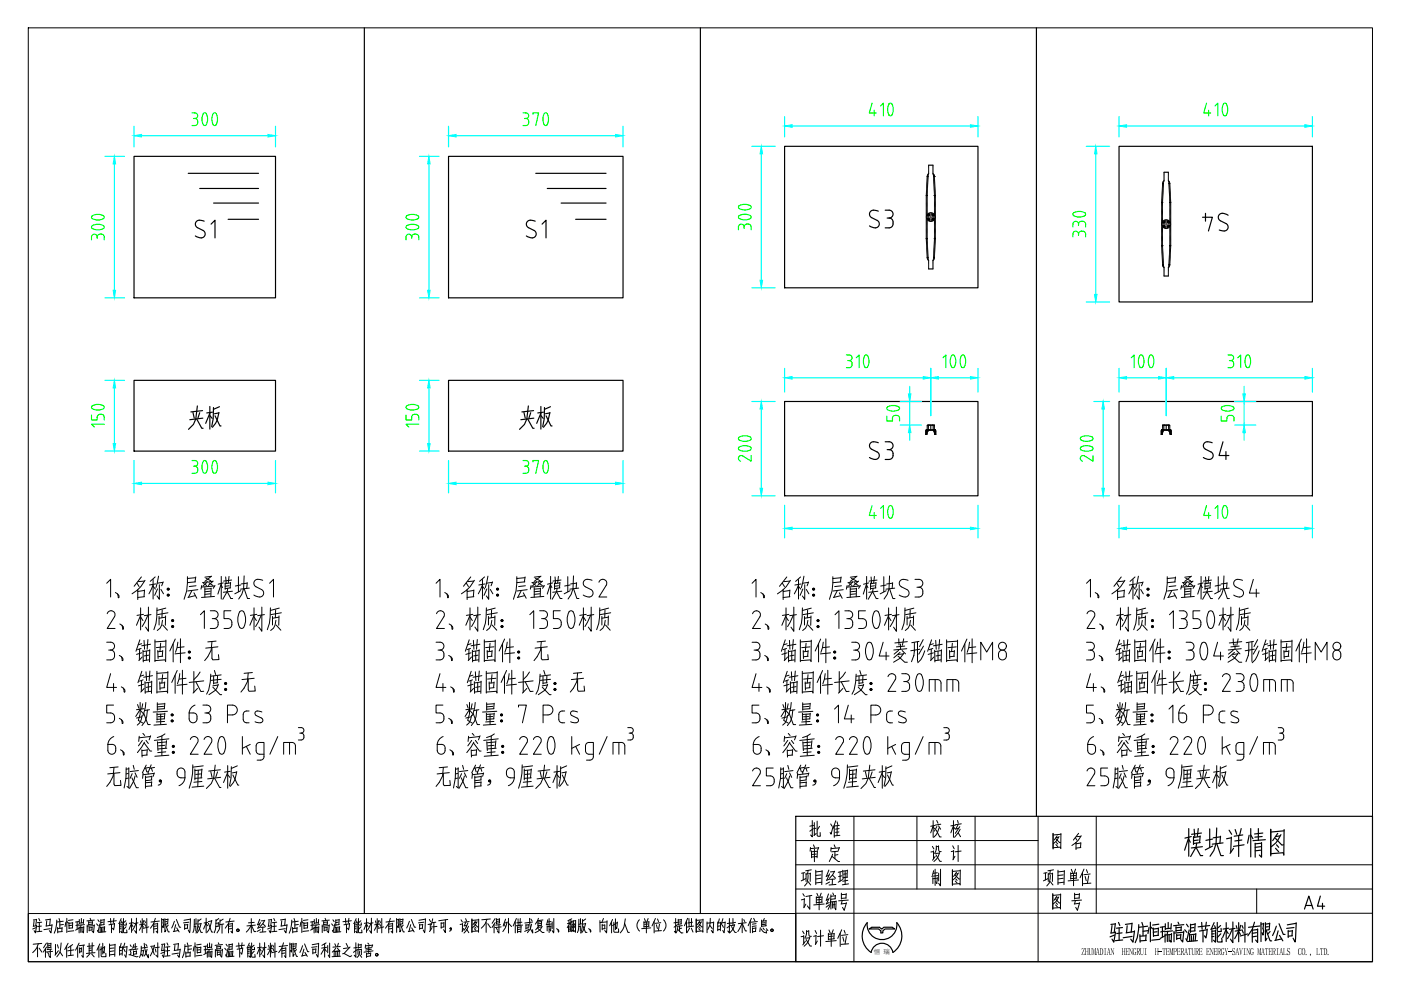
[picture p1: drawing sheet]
<svg xmlns="http://www.w3.org/2000/svg" width="297mm" height="210mm" viewBox="0 0 297 210" stroke-linecap="round" stroke-linejoin="round" font-family="sans-serif">
<defs><g id="words">
<g font-size="11">
<text x="181" y="51.5">S3</text>
<text x="253.6" y="51.2">S4</text>
</g>
<g font-size="11" fill="#0f0">
<text x="181" y="100.5">S3</text>
<text x="251.9" y="100.5">S4</text>
</g>
<g font-size="10.6">
<text x="46.6" y="53.6" transform="rotate(-90 46.6 53.6)">S1</text>
<text x="116.8" y="53.6" transform="rotate(-90 116.8 53.6)">S1</text>
<text x="249.8" y="183.1">模块详情图</text>
</g>
<g font-size="9.3">
<text x="38.8" y="92.4">夹板</text>
<text x="109" y="92.4">夹板</text>
</g>
<g font-size="7.5">
<text x="168.6" y="194.4">订单编号</text>
<text x="221.9" y="194.4">图 号</text>
</g>
<g font-size="7.1">
<text x="170.4" y="178.9">批 准</text>
<text x="196.1" y="178.9">校 核</text>
<text x="170.4" y="183.8">审 定</text>
<text x="221.9" y="181.3">图 名</text>
<text x="168.6" y="189.1">项目经理</text>
<text x="196.1" y="189.1">制 图</text>
<text x="220.1" y="189.1">项目单位</text>
<text x="168.6" y="201.8">设计单位</text>
</g>
<text font-size="6.6" x="196.1" y="183.8">设 计</text>
<text font-size="6.2" x="275.2" y="194">A4</text>
<g font-size="2.1">
<text x="229.2" y="202.5">ZHUMADIAN</text>
<text x="237.8" y="202.5">HENGRUI</text>
<text x="244.8" y="202.5">H-TEMPERATURE ENERGY-SAVING MATERIALS</text>
<text x="275.2" y="202.5">CO., LTD.</text>
</g>
<text font-size="1.4" fill="#00f" x="185.3" y="202.2">恒 瑞</text>
</g></defs>
<!-- layer: 9 -->
<g fill="none" stroke="#000" stroke-width=".21">
<path d="M6 5.9h285v198h-285zM196.5 39.8v.1M196.5 39.6v.2M196.5 39.4v.2M196.5 39.2v.2M196.5 39.1v.1M196.5 38.9v.1M196.5 38.7v.1M196.5 38.5v.1M196.5 38.3v.1M196.6 38.1l-.1 .1M196.6 37.9v.1"/>
<path d="M196.6 37.7v.2M196.6 37.5v.2M196.6 37.4v.1M196.6 37.4h.2M196.6 37.4h.1M196.6 37.3v.1M196.6 37.1v.1M196.6 39.8v.2M196.7 39.6v.2M196.7 39.4v.2M196.7 39.3v.1M196.7 39.1v.1"/>
<path d="M196.7 38.9v.1M196.7 38.7v.1M196.7 38.5v.1M196.7 38.3v.1M196.7 38.1v.1M196.7 36.9v.1M196.7 37.9v.2M196.8 37.7l-.1 .2M196.8 37.5v.2M196.8 37.4v.1M196.8 37.2v.2M196.8 37.1v.1"/>
<path d="M196.9 36.9h-.1M196.9 36.9l-.1 .1M196.9 35v.1M196.9 35.2v.1M196.9 35.4v.1M196.9 35.6v.1M196.9 35.8v.1M196.9 36v.1M196.9 36.2v.1M196.9 36.4v.1M196.9 36.5v.2M196.9 36.7v.2"/>
<path d="M197.8 36.9h.1M197.8 36.9l.1 .1M197.8 35v.1M197.8 35.2v.1M197.8 35.4v.1M197.8 35.6v.1M197.8 35.8v.1M197.8 36v.1M197.8 36.2v.1M197.8 36.4v.1M197.8 36.5v.2M197.8 36.7v.2"/>
<path d="M197.9 37.1v.1M197.9 37l.1 .1M197.9 37v.2M197.9 37v.1M197.9 37.2v.1M197.9 37.4v-.2v.2M197.9 37.4h.1M197.9 37.4v.2M197.9 37.7v.1M198 37.9v.1M198 36.9v.1M198 38v.2"/>
<path d="M198 38.2v.2M198 38.4v.2M198 38.6v.1M198 38.8v.1M198 37.1l.1 .1M198 39v.1M198 39.2v.1M198 39.4v.1M198 39.6v.1M198 39.8l.1 .1M198.1 37.1v.1M198.1 39.9v.2"/>
<path d="M198.1 37.2v.1M198.1 37.4h-.2M198.1 37.4h.1M198.1 37.4v.2M198.1 37.7v.1M198.1 37.8v.2M198.1 38v.2M198.2 38.2v.2M198.2 38.4v.1M198.2 38.6v.1M198.2 38.8v.1M198.2 39v.1"/>
<path d="M198.2 39.2v.1M198.2 39.4v.1M198.2 39.6v.1M198.2 39.7v.2M198.2 39.9v.2M246.4 40v.1M246.4 39.8v.1M246.5 39.6v.1M246.5 39.4v.1M246.5 39.2v.2M246.5 39v.2M246.5 38.9v.1"/>
<path d="M246.5 38.9h.1M246.5 38.9h.2M246.5 38.8v.1M246.6 38.6l-.1 .1M246.6 40v.1M246.6 39.8v.1M246.6 39.6v.1M246.6 38.4v.1M246.6 39.4v.2M246.7 39.2v.2M246.7 39v.2M246.7 38.9v.1"/>
<path d="M246.7 38.7v.2M246.7 38.5v.2M246.8 38.4h-.1M246.8 38.4l-.1 .1M246.8 36.5v.1M246.8 36.7v.1M246.8 36.9v.1M246.8 37.1v.1M246.8 37.3v.1M246.8 37.5v.1M246.8 37.7v.1M246.8 37.8v.2"/>
<path d="M246.8 38v.2M246.8 38.2v.2M247.7 38.4h.1M247.7 38.4l.1 .1M247.7 36.5v.1M247.7 36.7v.1M247.7 36.9v.1M247.7 37.1v.1M247.7 37.3v.1M247.7 37.5v.1M247.7 37.7v.1M247.7 37.8v.2"/>
<path d="M247.7 38v.2M247.7 38.2v.2M247.8 38.5v.2M247.8 38.7v.2M247.8 38.9v.1M247.8 39v.2M247.9 39.2v.2M247.9 38.4v.1M247.9 39.4v.2M247.9 39.6v.1M247.9 39.8v.1M247.9 40v.1"/>
<path d="M248 38.6v.1M248 38.8v.1M248 38.9h.1M248 38.9v.1M248 38.9h-.2M248 39v.2M248 39.2v.2M248 39.4v.1M248.1 39.6v.1M248.1 39.8v.1M248.1 40v.1M196.4 50.6h.3h-.1"/>
<path d="M196.4 50.6v.1M196.4 41.4v.1M196.4 41.6v.1M196.4 41.8v.1M196.4 42v.1M196.4 42.1v.2M196.4 42.3v.2M196.4 42.5v.2M196.4 42.7v.1M196.4 42.9v.1M196.4 43.1v.1M196.4 43.3v.1"/>
<path d="M196.4 43.5v.1M196.4 43.7v.1M196.4 43.9v.1M196.4 44.1v.1M196.4 44.2v.2M196.4 44.4v.2M196.4 44.6v.1M196.4 44.8v.1M196.4 45v.1M196.4 45.2v.1M196.4 45.4v.1M196.4 45.6v.1"/>
<path d="M196.4 45.8v.1M196.4 46v.1M196.4 46.1v.2M196.4 46.3v.2M196.4 46.5v.2M196.4 46.7v.1M196.4 46.9v.1M196.4 47.1v.1M196.4 47.3v.1M196.4 47.5v.1M196.4 47.7v.1M196.4 47.9v.1"/>
<path d="M196.4 48.1v.1M196.4 48.2v.2M196.4 48.4v.2M196.4 48.6v.2M196.4 48.8v.1M196.4 49v.1M196.4 49.2v.1M196.4 49.4v.1M196.4 49.6v.1M196.4 49.8v.1M196.4 50v.1M196.4 50.1v.2"/>
<path d="M196.4 50.3v.2M196.4 50.5v.1M196.4 41.3v.1M196.4 50.8v.1M196.4 41.2v.1M196.4 51v.1M196.4 51.1v.2M196.4 41v.1M196.4 51.3v.2M196.4 40.8v.1M196.4 40.6v.1M196.4 46h.2"/>
<path d="M196.4 51.5v.2M196.4 40.4v.1M196.4 51.7v.1M196.4 40.2v.1M196.5 51.9v.1M196.5 52.1v.1M196.5 40v.1M196.5 52.3v.1M196.5 52.5v.1M196.5 50.6h-.1M196.5 52.7v.1M196.5 52.9v.1"/>
<path d="M196.5 53v.2M196.5 53.2v.2M196.5 53.4v.2M196.5 53.6v.1M196.5 53.8l.1 .1M196.6 41.4h-.2M196.6 54v.1M196.6 54.2v.1M196.6 41.4v.1M196.6 41.6v.1M196.6 41.8v.1M196.6 42v.1"/>
<path d="M196.6 42.1v.2M196.6 42.3v.2M196.6 42.5v.2M196.6 42.7v.1M196.6 42.9v.1M196.6 43.1v.1M196.6 43.3v.1M196.6 43.5v.1M196.6 43.7v.1M196.6 43.9v.1M196.6 44.1v.1M196.6 44.2v.2"/>
<path d="M196.6 44.4v.2M196.6 44.6v.1M196.6 44.8v.1M196.6 45v.1M196.6 45.2v.1M196.6 45.4v.1M196.6 45.6v.1M196.6 45.8v.1M196.6 46v.1M196.6 46.1v.2M196.6 46.3v.2M196.6 46.5v.2"/>
<path d="M196.6 46.7v.1M196.6 46.9v.1M196.6 47.1v.1M196.6 47.3v.1M196.6 47.5v.1M196.6 47.7v.1M196.6 47.9v.1M196.6 48.1v.1M196.6 48.2v.2M196.6 48.4v.2M196.6 48.6v.2M196.6 48.8v.1"/>
<path d="M196.6 49v.1M196.6 49.2v.1M196.6 49.4v.1M196.6 49.6v.1M196.6 49.8v.1M196.6 50v.1M196.6 50.1v.2M196.6 50.3v.2M196.6 50.5v.1M196.6 50.6h-.2M196.6 50.6v.1M196.6 54.4v.1"/>
<path d="M196.6 50.8v.1M196.6 41.4h.1M196.6 54.7h.1M196.6 54.6v.1M196.6 50.9v.2M196.6 41.2v.1M196.6 54.7v.1M196.6 41v.1M196.6 51.1v.2M196.6 40.8v.1M196.6 51.3v.2M196.6 54.8v.2"/>
<path d="M196.6 40.6v.1M196.6 51.5v.1M196.6 51.7v.1M196.6 40.4v.1M196.6 51.9v.1M196.6 40.2v.1M196.6 40v.1M196.6 52.1v.1M196.6 46l.2 .1M196.7 52.3v.1M196.7 52.5v.1M196.7 52.7v.1"/>
<path d="M196.7 55v.1M196.7 52.8v.2M196.7 53v.2M196.7 53.2v.2M196.7 53.4v.1M196.7 53.6v.1M196.7 53.8v.1M196.7 54v.1M196.7 54.2l.1 .1M196.8 54.4v.1M196.8 54.6h.1M196.8 54.6v.2"/>
<path d="M196.8 54.7h-.2M196.8 55.2h.1M196.8 54.9v.1M196.8 55.1l.1 .1M196.8 45.8v.2M196.8 46.2l.1 .1M196.9 55.2v.1M196.9 55.4v.1M196.9 55.6v.1M196.9 55.8v.1M196.9 55.9v.2M196.9 56.1v.2"/>
<path d="M196.9 56.3v.2M196.9 56.5v.1M196.9 56.7v.1M196.9 56.9v.1M196.9 45.7v.1M196.9 46.4l.1 .1M197.1 45.5l-.1 .1M197.1 46.5h.1M197.2 45.5h-.1M197.3 46.6h.1M197.3 45.5h.1M197.5 45.5h.1"/>
<path d="M197.6 46.5l-.2 .1M197.7 45.6l.1 .1M197.7 46.4l-.1 .1M197.8 45.7l.1 .1M197.8 55.2v.1M197.8 55.4v.1M197.8 55.6v.1M197.8 55.8v.1M197.8 55.9v.2M197.8 56.1v.2M197.8 56.3v.2M197.8 56.5v.1"/>
<path d="M197.8 56.7v.1M197.8 56.9v.1M197.8 46.3v.1M197.9 55.1l-.1 .1M197.9 45.9l.2 .1M197.9 46.1v.1M197.9 55.2h-.1M197.9 54.9v.1M197.9 54.7v.1M197.9 54.7h.2M197.9 54.6v.1M197.9 54.4v.1"/>
<path d="M198 54.2l-.1 .1M198 54v.1M198 53.8v.1M198 53.6v.1M198 53.4v.1M198 53.2v.2M198 53v.2M198 52.8v.2M198 55v.1M198 52.7v.1M198 52.5v.1M198 52.3v.1"/>
<path d="M198.1 52.1l-.1 .1M198.1 51.9v.1M198.1 40.1v.2M198.1 51.7v.1M198.1 40.3v.2M198.1 54.8v.2M198.1 51.5v.1M198.1 40.5v.1M198.1 51.3v.2M198.1 40.7v.1M198.1 51.1v.2M198.1 40.9v.1"/>
<path d="M198.1 54.7h.1M198.1 54.7v.1M198.1 50.9v.2M198.1 41.1v.1M198.1 46h.2M198.1 54.6v.1M198.1 54.4v.1M198.1 50.8v.1M198.1 41.3v.1M198.1 41.4v.1M198.1 41.6v.1M198.1 41.8v.1"/>
<path d="M198.1 42v.1M198.1 42.1v.2M198.1 42.3v.2M198.1 42.5v.2M198.1 42.7v.1M198.1 42.9v.1M198.1 43.1v.1M198.1 43.3v.1M198.1 43.5v.1M198.1 43.7v.1M198.1 43.9v.1M198.1 44.1v.1"/>
<path d="M198.1 44.2v.2M198.1 44.4v.2M198.1 44.6v.1M198.1 44.8v.1M198.1 45v.1M198.1 45.2v.1M198.1 45.4v.1M198.1 45.6v.1M198.1 45.8v.1M198.1 46v.1M198.1 46.1v.2M198.1 46.3v.2"/>
<path d="M198.1 46.5v.2M198.1 46.7v.1M198.1 46.9v.1M198.1 47.1v.1M198.1 47.3v.1M198.1 47.5v.1M198.1 47.7v.1M198.1 47.9v.1M198.1 48.1v.1M198.1 48.2v.2M198.1 48.4v.2M198.1 48.6v.2"/>
<path d="M198.1 48.8v.1M198.1 49v.1M198.1 49.2v.1M198.1 49.4v.1M198.1 49.6v.1M198.1 49.8v.1M198.1 50v.1M198.1 50.1v.2M198.1 50.3v.2M198.1 50.5v.2M198.1 50.6h.2M198.1 54.2v.1"/>
<path d="M198.1 50.6h.1M198.1 41.4h.2M198.1 54v.1M198.2 53.8l-.1 .1M198.2 53.6v.1M198.2 53.4v.2M198.2 53.2v.2M198.2 53v.2M198.2 52.9v.1M198.2 52.7v.1M198.2 52.5v.1M198.2 52.3v.1"/>
<path d="M198.2 52.1v.1M198.2 51.9v.1M198.2 40.1l.1 .2M198.3 51.7l-.1 .1M198.3 40.3v.1M198.3 51.5v.2M198.3 40.5v.1M198.3 51.3v.2M198.3 40.7v.1M198.3 51.1v.2M198.3 40.9v.1M198.3 51v.1"/>
<path d="M198.3 41.1v.1M198.3 50.8v.1M198.3 41.3v.1M198.3 41.4v.1M198.3 50.5v.1M198.3 41.6v.1M198.3 41.8v.1M198.3 42v.1M198.3 42.1v.2M198.3 42.3v.2M198.3 42.5v.2M198.3 42.7v.1"/>
<path d="M198.3 42.9v.1M198.3 43.1v.1M198.3 43.3v.1M198.3 43.5v.1M198.3 43.7v.1M198.3 43.9v.1M198.3 44.1v.1M198.3 44.2v.2M198.3 44.4v.2M198.3 44.6v.1M198.3 44.8v.1M198.3 45v.1"/>
<path d="M198.3 45.2v.1M198.3 45.4v.1M198.3 45.6v.1M198.3 45.8v.1M198.3 46v.1M198.3 46.1v.2M198.3 46.3v.2M198.3 46.5v.2M198.3 46.7v.1M198.3 46.9v.1M198.3 47.1v.1M198.3 47.3v.1"/>
<path d="M198.3 47.5v.1M198.3 47.7v.1M198.3 47.9v.1M198.3 48.1v.1M198.3 48.2v.2M198.3 48.4v.2M198.3 48.6v.2M198.3 48.8v.1M198.3 49v.1M198.3 49.2v.1M198.3 49.4v.1M198.3 49.6v.1"/>
<path d="M198.3 49.8v.1M198.3 50v.1M198.3 50.1v.2M198.3 50.3v.2M198.3 50.6v.1M198.3 41.4h-.2M246.3 52v.1M246.3 42.9v.1M246.3 52.1h.2M246.3 42.8v.1M246.3 43.1v.1M246.3 43.3v.1"/>
<path d="M246.3 43.5v.1M246.3 43.6v.2M246.3 43.8v.2M246.3 44v.2M246.3 44.2v.1M246.3 44.4v.1M246.3 44.6v.1M246.3 44.8v.1M246.3 45v.1M246.3 45.2v.1M246.3 45.4v.1M246.3 45.6v.1"/>
<path d="M246.3 45.7v.2M246.3 45.9v.2M246.3 46.1v.2M246.3 46.3v.1M246.3 46.5v.1M246.3 46.7v.1M246.3 46.9v.1M246.3 47.1v.1M246.3 47.3v.1M246.3 47.5v.1M246.3 47.6v.2M246.3 47.8v.2"/>
<path d="M246.3 48v.2M246.3 48.2v.1M246.3 48.4v.1M246.3 48.6v.1M246.3 48.8v.1M246.3 49v.1M246.3 49.2v.1M246.3 49.4v.1M246.3 49.6v.1M246.3 49.7v.2M246.3 49.9v.2M246.3 50.1v.2"/>
<path d="M246.3 50.3v.1M246.3 50.5v.1M246.3 50.7v.1M246.3 50.9v.1M246.3 51.1v.1M246.3 51.3v.1M246.3 51.5v.1M246.3 51.7v.1M246.3 51.8v.2M246.3 42.9h.2M246.3 52.1v.2M246.3 42.7v.1"/>
<path d="M246.3 52.3v.2M246.3 52.5v.2M246.3 42.5v.1M246.3 52.7v.1M246.3 42.3v.1M246.3 52.9v.1M246.3 47.5h.2M246.3 42.1v.1M246.3 41.9v.1M246.3 53.1v.1M246.4 41.7l-.1 .1M246.4 53.3v.1"/>
<path d="M246.4 53.5v.1M246.4 41.5v.1M246.4 53.7v.1M246.4 41.3v.1M246.4 53.9v.1M246.4 41.1v.2M246.4 40.9v.2M246.4 54v.2M246.4 40.7v.2M246.4 54.2v.2M246.4 54.4v.2M246.4 40.6v.1"/>
<path d="M246.4 54.6v.1M246.4 40.4v.1M246.4 54.8v.1M246.4 40.2v.1M246.4 55v.1M246.4 55.2l.1 .1M246.5 55.4v.1M246.5 42.9h.1M246.5 55.6v.1M246.5 42.9v.1M246.5 43.1v.1M246.5 43.3v.1"/>
<path d="M246.5 43.5v.1M246.5 43.6v.2M246.5 43.8v.2M246.5 44v.2M246.5 44.2v.1M246.5 44.4v.1M246.5 44.6v.1M246.5 44.8v.1M246.5 45v.1M246.5 45.2v.1M246.5 45.4v.1M246.5 45.6v.1"/>
<path d="M246.5 45.7v.2M246.5 45.9v.2M246.5 46.1v.2M246.5 46.3v.1M246.5 46.5v.1M246.5 46.7v.1M246.5 46.9v.1M246.5 47.1v.1M246.5 47.3v.1M246.5 47.5v.1M246.5 47.6v.2M246.5 47.8v.2"/>
<path d="M246.5 48v.2M246.5 48.2v.1M246.5 48.4v.1M246.5 48.6v.1M246.5 48.8v.1M246.5 49v.1M246.5 49.2v.1M246.5 49.4v.1M246.5 49.6v.1M246.5 49.7v.2M246.5 49.9v.2M246.5 50.1v.2"/>
<path d="M246.5 50.3v.1M246.5 50.5v.1M246.5 50.7v.1M246.5 50.9v.1M246.5 51.1v.1M246.5 51.3v.1M246.5 51.5v.1M246.5 51.7v.1M246.5 51.8v.2M246.5 52v.1M246.5 55.8v.1M246.5 52.1h-.2"/>
<path d="M246.5 52.1v.2M246.5 56v.1M246.5 52.3v.2M246.5 56.1h.1M246.5 42.7v.1M246.5 52.5v.1M246.5 42.5v.1M246.5 56.1v.1M246.5 42.3v.1M246.5 52.7v.1M246.5 56.3l.1 .1M246.5 56.3h.1"/>
<path d="M246.5 42.1v.1M246.5 52.9v.1M246.5 53.1v.1M246.5 41.9v.1M246.5 53.3v.1M246.5 41.7v.1M246.5 53.5v.1M246.5 41.5v.1M246.6 47.5l.1 .1M246.6 41.3l-.1 .2M246.6 53.7v.1M246.6 41.1v.2"/>
<path d="M246.6 53.9v.1M246.6 54v.2M246.6 56.5v.1M246.6 41v.1M246.6 54.2v.2M246.6 40.8v.1M246.6 54.4v.2M246.6 40.6v.1M246.6 40.4v.1M246.6 54.6v.1M246.6 40.2v.1M246.6 54.8v.1"/>
<path d="M246.6 55v.1M246.6 55.2v.1M246.6 55.4v.1M246.6 56.4l.1 .1M246.6 55.6l.1 .1M246.7 55.8v.1M246.7 55.9v.2M246.7 56.1h-.2M246.7 56.1v.2zM246.7 56.1v.1M246.7 56.3v.2M246.7 56.7h.1"/>
<path d="M246.7 56.4v.1M246.7 56.6l.1 .1M246.7 47.3v.2M246.7 47.7l.1 .1M246.8 56.7v.1M246.8 56.9v.1M246.8 57.1v.1M246.8 57.3v.1M246.8 57.4v.2M246.8 57.6v.2M246.8 57.8v.2M246.8 58v.1"/>
<path d="M246.8 58.2v.1M246.8 58.4v.1M246.8 47.2v.1M246.8 47.9l.1 .1M247 47l-.1 .1M247 48h.1M247.2 47h-.2M247.2 48.1h.1M247.2 47h.1M247.4 47h.1M247.5 48l-.1 .1M247.6 47.1l.1 .1"/>
<path d="M247.6 47.9l-.1 .1M247.7 47.2l.1 .1M247.7 56.7v.1M247.7 56.9v.1M247.7 57.1v.1M247.7 57.3v.1M247.7 57.4v.2M247.7 57.6v.2M247.7 57.8v.2M247.7 58v.1M247.7 58.2v.1M247.7 58.4v.1"/>
<path d="M247.7 47.8v.1M247.8 56.6l-.1 .1M247.8 47.4l.2 .1M247.8 47.6v.1M247.8 56.7h-.1M247.8 56.4v.1M247.8 56.2v.1M247.8 56.2h.2M247.8 56.1v.1M247.8 56.1h.2M247.8 55.9v.1M247.9 55.7v.1"/>
<path d="M247.9 55.5v.1M247.9 55.3v.1M247.9 55.1v.1M247.9 54.9v.1M247.9 40.2v.1M247.9 40.4v.1M247.9 54.7v.2M247.9 40.6v.1M247.9 54.5v.2M247.9 54.3v.2M247.9 40.8v.1M247.9 56.5v.1"/>
<path d="M247.9 54.2v.1M247.9 41v.1M247.9 54v.1M247.9 41.1l.1 .2M248 41.3v.2M248 53.8l-.1 .1M248 41.5v.1M248 53.6v.1M248 53.4v.1M248 41.7v.1M248 53.2v.1M248 41.9v.1"/>
<path d="M248 53v.1M248 56.3v.1M248 42.1v.1M248 42.3v.1M248 52.8v.2M248 42.5v.1M248 52.6v.2M248 56.1v.1M248 56.2v.1M248 52.4v.2M248 47.5h.2M248 56.1h.1"/>
<path d="M248 42.7v.1M248 52.3v.1M248 55.9v.1M248 42.9h.1M248 42.9v.1M248 43.1v.1M248 43.3v.1M248 43.5v.1M248 43.6v.2M248 43.8v.2M248 44v.2M248 44.2v.1"/>
<path d="M248 44.4v.1M248 44.6v.1M248 44.8v.1M248 45v.1M248 45.2v.1M248 45.4v.1M248 45.6v.1M248 45.7v.2M248 45.9v.2M248 46.1v.2M248 46.3v.1M248 46.5v.1"/>
<path d="M248 46.7v.1M248 46.9v.1M248 47.1v.1M248 47.3v.1M248 47.5v.1M248 47.6v.2M248 47.8v.2M248 48v.2M248 48.2v.1M248 48.4v.1M248 48.6v.1M248 48.8v.1"/>
<path d="M248 49v.1M248 49.2v.1M248 49.4v.1M248 49.6v.1M248 49.7v.2M248 49.9v.2M248 50.1v.2M248 50.3v.1M248 50.5v.1M248 50.7v.1M248 50.9v.1M248 51.1v.1"/>
<path d="M248 51.3v.1M248 51.5v.1M248 51.7v.1M248 51.8v.2M248 52v.1M248 52.1v.1M248 55.7v.1M248 42.9h.2M248 55.5v.1M248.1 55.3v.1M248.1 55.1v.1M248.1 40.2v.1"/>
<path d="M248.1 54.9v.2M248.1 54.7v.2M248.1 40.4v.1M248.1 54.6v.1M248.1 40.6v.1M248.1 54.4v.1M248.1 40.7v.2M248.1 40.9v.2M248.1 54.2v.1M248.1 41.1v.2M248.1 54v.1M248.1 53.8v.1"/>
<path d="M248.1 41.3v.1M248.1 53.6v.1M248.1 41.5l.1 .1M248.2 53.4l-.1 .1M248.2 41.7v.1M248.2 41.9v.1M248.2 53.2v.1M248.2 42.1v.1M248.2 53v.2M248.2 52.8v.2M248.2 42.3v.1M248.2 52.6v.2"/>
<path d="M248.2 42.5v.1M248.2 52.5v.1M248.2 42.7v.1M248.2 42.8v.1M248.2 52.3v.1M248.2 42.9h-.1M248.2 52.1h-.2M248.2 42.9v.1M248.2 43.1v.1M248.2 43.3v.1M248.2 43.5v.1M248.2 43.6v.2"/>
<path d="M248.2 43.8v.2M248.2 44v.2M248.2 44.2v.1M248.2 44.4v.1M248.2 44.6v.1M248.2 44.8v.1M248.2 45v.1M248.2 45.2v.1M248.2 45.4v.1M248.2 45.6v.1M248.2 45.7v.2M248.2 45.9v.2"/>
<path d="M248.2 46.1v.2M248.2 46.3v.1M248.2 46.5v.1M248.2 46.7v.1M248.2 46.9v.1M248.2 47.1v.1M248.2 47.3v.1M248.2 47.5v.1M248.2 47.6v.2M248.2 47.8v.2M248.2 48v.2M248.2 48.2v.1"/>
<path d="M248.2 48.4v.1M248.2 48.6v.1M248.2 48.8v.1M248.2 49v.1M248.2 49.2v.1M248.2 49.4v.1M248.2 49.6v.1M248.2 49.7v.2M248.2 49.9v.2M248.2 50.1v.2M248.2 50.3v.1M248.2 50.5v.1"/>
<path d="M248.2 50.7v.1M248.2 50.9v.1M248.2 51.1v.1M248.2 51.3v.1M248.2 51.5v.1M248.2 51.7v.1M248.2 51.8v.2M248.2 52v.1M248.2 42.9h-.2M248.2 52.1v.1M196.3 92.1h.1M196.3 91.6v.1"/>
<path d="M196.3 91.8v.1M196.3 92v.1M196.3 91.3v.2M196.3 91.1h.1M196.4 91.9l-.1 .1M196.4 91.7v.1M196.4 91.1l-.1 .1M196.5 91.5l-.1 .1M196.5 92l-.1 .1zM196.5 91.4v.1M196.5 91.6v.1M196.5 91.8v.1"/>
<path d="M196.5 91.1h.2M196.5 91.4h.1M196.5 92.1h.1M196.5 91.3v.1M196.6 91.9l-.1 .1M196.6 90.9v.3l.1-.1M196.6 90.3v.2M196.6 90.5v.2M196.6 90.7v.2M196.6 91.1h-.1M196.6 91.7v.1M196.6 90.2v.1"/>
<path d="M196.6 91.4h.1M196.7 91.5l-.1 .1M196.7 91.4h.1M196.7 91.3v.1M196.7 90.1l-.1 .1M196.7 91.2v.1M196.8 91.3l-.1 .1zM196.8 91.1h.1M196.8 90.1h.3M196.8 90.1h-.1M196.8 91.2l.1 .1M196.8 90.1v.2"/>
<path d="M196.8 90.3v.2M196.8 90.5v.2M196.8 90.7v.2M196.8 90.9v.2M196.9 90.1h.1M196.9 91.1h-.2M197 91.1h.1M197 91.3h.1M197.1 90.1h.1M197.2 90.1h.1M197.2 91.3h.1M197.3 90.2h.1"/>
<path d="M197.3 90.9l-.1 .2M197.3 90.2v.1M197.3 90.3v.2M197.3 90.5v.2M197.3 90.7v.2M197.4 91.1h.1M197.4 90.1h.1M197.4 91.3h.1M197.4 90.2h-.1M197.6 91.1h.1M197.6 90.1h.3v.2M197.6 91.3h.1"/>
<path d="M197.6 90.1h-.1M197.7 90.1h.1M197.8 91.1h.1M197.8 91.3h.1M197.9 91.2l.1 .2M197.9 91.1h.1M197.9 90.3v.2M197.9 90.5v.2M197.9 90.7v.2M197.9 90.9v.2M197.9 90.1h.1M198 90.1l.1 .1"/>
<path d="M198 91.1h.1M198 91.2v.1M198 91.4h.1M198 91.3l.2 .1M198 91.1h.2M198 91.5l.1 .1M198 91.1l.1 .1M198 90.2h.1M198.1 91.7v.1M198.1 91.2l.1 .2M198.1 90.2v.1M198.1 90.3v.2"/>
<path d="M198.1 90.5v.2M198.1 90.7v.2M198.1 90.9v.1M198.1 91.4h.1M198.1 91.9l.1 .1M198.1 91.3l.1 .1M198.2 91.4v.1M198.2 92.1h.1M198.2 91.4h.1M198.2 92l.1 .1zM198.2 91.6v.1M198.2 91.8v.1"/>
<path d="M198.2 91.1h-.1M198.2 91.5l.1 .1M198.3 91.1h.1M198.3 91.1v.1M198.3 91.7v.1M198.3 91.9l.1 .1M198.3 92.1h.1M198.4 91.3v.2M198.4 92.1h.1M198.4 91.6v.1M198.4 91.8v.1M198.4 92v.1"/>
<path d="M246.2 92.1h.1M246.2 91.6v.1M246.2 91.8v.1M246.2 92v.1M246.2 91.3v.2M246.3 91.1h.1M246.3 91.9l-.1 .1M246.3 91.7v.1M246.3 91.1v.1M246.4 91.5v.1M246.4 91.1h.1M246.4 92l-.1 .1z"/>
<path d="M246.4 91.6v.1M246.4 91.8v.1M246.4 91.1h.2M246.4 91.4v.1M246.4 92.1h.1M246.4 91.4h.1M246.5 91.3l-.1 .1M246.5 91.9l-.1 .1M246.5 90.2v.1M246.5 90.3v.2M246.5 90.5v.2M246.5 90.7v.2"/>
<path d="M246.5 90.9v.1M246.5 91.4h-.1M246.5 91.2l-.1 .2M246.5 91.7v.1M246.6 90.2h-.1M246.6 91.1l-.1 .1M246.6 91.5l-.1 .1M246.6 91.3l-.2 .1M246.6 90.1l-.1 .1M246.7 91.1h.1M246.7 91.2v.1M246.7 91.3h.1"/>
<path d="M246.7 90.1h-.1M246.8 91.2l-.2 .2M246.8 91.1h-.2M246.8 90.3v.2M246.8 90.5v.2M246.8 90.7v.2M246.8 90.9v.2M246.8 90.1h.1M246.8 91.1h.1M246.9 91.1h.1M246.9 91.3h.1M247 90.1h.1"/>
<path d="M247 90.1h-.3l.1 .2M247.1 91.1h.1M247.1 90.1h.1M247.1 91.3h.1M247.2 90.2h.1M247.3 90.9l.1 .2M247.3 90.2v.1M247.3 90.3v.2M247.3 90.5v.2M247.3 90.7v.2M247.3 90.1h.1M247.3 91.3h.1"/>
<path d="M247.3 90.2h.1M247.5 91.1h.1M247.5 90.1h.3M247.5 91.3h.1M247.5 90.1h-.1M247.6 90.1h.1M247.7 91.1h.2M247.8 91.2l-.1 .1M247.8 91.3l.1 .1zM247.8 90.1v.2M247.8 90.3v.2M247.8 90.5v.2"/>
<path d="M247.8 90.7v.2M247.8 90.9v.2M247.8 90.1h.1M247.8 91.1h.1M247.9 90.1l.1 .1M247.9 91.2v.1M247.9 91.3h.1M247.9 91.4h.1M247.9 91.3v.1M247.9 91.1h.2M247.9 91.5l.1 .1M248 90.2v.1"/>
<path d="M248 91.7v.1M248 91.1h.1M248 91.2l.1 .2M248 90.9v.3l-.1-.1M248 90.3v.2M248 90.5v.2M248 90.7v.2M248.1 91.4h.1M248.1 91.3v.1M6 193.7h162.7v10.2h-162.7zM7.2 195.2l-.1 1.2M7.6 196.7l-.7 .3"/>
<path d="M7.7 195h-.6M7.8 194.9l-.2 1.4M7.8 196.3l-.8 .1M7.8 196.2l-.3 1.6-.3-.5M8.2 194.7l.2 .5M8.3 195.6v1.9M8.8 196.4l-.8 .1M8.8 195.5l-.9 .1M8.9 197.5l-1.1 .1M9.8 200l-.6 1M9.9 195.3l-.1 1M10.1 199.9l.1 1.2"/>
<path d="M10.6 194.9l-1 .1M10.7 194.8l-.2 1.5M10.7 196.9l-1.4 .2M10.8 200v.9M11 196.1l-1.3 .3M11 196l-.2 1.8-.3-.5M12 195.1l-.2 2-.3 .8M12.2 196.6v1.2M12.5 194.7l.2 .6M12.7 195.5v1.3M13 199.9l-.3 1.9 .6 .9M13.1 196.8l-.9 .1"/>
<path d="M13.2 196.6l-.1 .9M13.2 197.5l-1 .1M13.4 195.3l-1.4 .2M13.4 196l-.7 .1M14 195.5l-.2 1M14.2 194.7v3M14.2 195.4l.3 .3M14.4 200l-.7 1.3M14.6 195.6v1.3M15.2 196.2l-.6 .1M15.4 195.6v1.1M15.4 196.7l-.8 .1"/>
<path d="M15.4 195.7l-.8 .1M15.5 195l-1 .1M15.6 197.3l-1.2 .2M16.4 195.5v1.5M16.7 196.1l-.6 .1M16.7 195.4l-.7 .1M16.8 196.5v1.3M16.8 196.8l-.8 .4M16.8 200l-.8 1.5M16.8 194.9v1M17.1 196.7v1M17.2 196.1l-.1 .5"/>
<path d="M17.3 194.7v1M17.4 196.7v1M17.7 195.6l-.9 .1M17.7 196.6l-.9 .1M17.7 194.9v.9M17.8 196.5l-.1 1.3-.2-.3M17.9 196l-1.2 .2M18.5 196.1v1.6M18.8 195.4v.8M18.9 196.6v.8M18.9 200v2.1M19.1 194.7l.1 .3"/>
<path d="M19.5 196.7h-.6M19.6 196.6l-.1 .5M19.6 197.2h-.7M19.6 199.9l-.1 2.1M19.6 195.5l-.8 .1M19.6 195.4v.5M19.7 195.9l-.9 .1M20 196.3l-1.5 .1M20 196.1l-.2 1.7-.3-.4M20 195.1l-1.6 .2M20.5 195.9l.3 .4M20.7 197.2l.1 .3"/>
<path d="M20.8 195l.2 .4M21.2 195.9l-.4 1.7M21.2 196.5v1.2M21.4 195v1.3M21.5 196.8v.8M21.8 200v2.3M21.9 196.8l-.1 .8M21.9 195.5l-.5 .1M22.1 195l-.7 .1M22.1 196l-.7 .1M22.1 194.9l-.1 1.1M22.2 196.6l-1 .1"/>
<path d="M22.2 196.5l-.1 1.1M22.4 197.6l-1.5 .1M23.4 194.7l.1 1.1M23.6 196v1.8M24.2 194.7l-.2 1M24.3 195.9l-1.2 .2M24.3 195.8l-.2 1.3-.3-.3M24.7 195.2l-1.8 .2M25.4 195.9v1.9M25.7 196.9h-.3M25.7 194.8l-.4 1M25.7 196.5h-.3"/>
<path d="M25.7 200l-.2 .8M25.8 195.3l.2 .5M25.9 195.9v1.9l-.3-.3M25.9 195.6l-.7 .2M25.9 196l-.5 .1M26.2 194.7v1.3l.6 .1v-.4M26.2 196.3v1.4l.7 .1v-.6M26.5 200l-.4 1.3M26.7 195.2l-.5 .5M26.7 196.5l-.5 .6M27.9 194.8v2.9M27.9 196l.3 .5"/>
<path d="M27.9 195.8l-.6 1.3M28.3 195.6l-.9 .2M28.9 195.7l-.8 1.5M28.9 194.7v3.2l-.4-.6M29.3 195.7l-.9 .1M29.8 195.3l.1 .5M30.2 196l-.7 1.2M30.2 196.1l.2 .5M30.2 194.8v2.9M30.5 195.2l-.2 .8M30.5 195.9l-.9 .2M30.6 200l.3 2.2 .6 .9-.1-.7"/>
<path d="M30.7 195.9l.2 .5M30.7 195.2l.1 .4M31.1 194.7v3.1M31.5 196.5l-1.1 .3M32.6 195.8v2M32.9 194.7l-.3 1.1-.7 1M33.2 196.3l-.6 .1M33.2 196.9l-.6 .1M33.4 195.7v2.1l-.3-.3M33.4 195.8l-.8 .1M33.4 199.9v3l-.4-.4M33.8 195.3l-1.8 .2"/>
<path d="M34.3 194.7v3M34.7 194.9l-.1 1.8-.2-.4M34.7 194.9l-.4 .1M35 194.8v2.8l.2-.4M35.1 195.9l.6 1.7h.2M35.4 195.4l-.4 .1M35.4 199.9l.2 .5M35.6 194.8l-.1 1.1h-.5M35.6 194.9l-.6 .1M35.7 196.1l-.4 .5M37 195.3l-.6 1.5M37.3 196l-.4 1.5"/>
<path d="M37.4 194.9l.6 1.7h.3M37.5 196.7l.5 .9M37.8 197.3l-1.1 .2M39.1 196v1.1M39.7 199.9l.2 .6M39.8 196.8l-.7 .1M39.8 196l-.1 .8M39.8 196l-.7 .1M40 195.5l-1.1 .2M40.4 194.8l-.2 3-.3-.6M40.4 194.9l-1.4 .2M41.2 194.9v1.8l-.3 1"/>
<path d="M41.3 199.9v3M41.5 196.4l-.3 .1M41.5 196.3v1.1M41.6 194.8v1.1M41.8 195.9l-.6 .1M42 194.9l-.1 1.6-.3 1.3M42.1 196.3l.5 1.4h.3M42.6 195.8l-.6 .1M42.6 195.8l-.2 .9-.6 1.1M42.6 194.8l-.6 .5M43.7 195.9l.3 .4M43.7 195.7l-.5 1.3"/>
<path d="M43.7 194.7v3.1M44 195.6l-.7 .1M44.2 195.7l.7 1.9h.3M44.4 199.9v1M44.9 195.3l-.7 .1M44.9 195.1l-.4 1.5-.6 1.1M45.8 194.9l-.1 1.8-.3 1.1M46.3 199.9l.1 .3M46.3 195.6l-.1 .8-.5 .1M46.3 195.7l-.5 .1M46.4 194.7l-.6 .5M46.7 195l-.1 1.7-.6 1.1"/>
<path d="M47.1 196v1.9M47.3 194.9l-.6 .4M47.5 195.9l-.9 .1M48.4 195.8v2M48.8 194.7l-.4 1.1-.6 1M49.1 196.3l-.7 .1M49.1 196.9l-.7 .1M49.3 195.7v2.1l-.3-.3M49.3 195.8l-.9 .1M49.6 195.3l-1.7 .2M50.6 199.9l.1 1.1M51.3 199.9l-.1 1"/>
<path d="M52.9 200l-.5 1M53.3 196.3l-1.1 1.3M53.3 194.8v3M53.4 196.3l.5 1.2h.3M53.4 199.9v1.3l.6 .1-.1-.4M53.9 195.6l-1.2 .1M54.1 196.1l-1.7 .2M55.1 195.9l-.5 .2M55.1 194.9l-.5 1.1M55.1 200v2.9M55.2 195.6l-.5 1.2M55.2 197.1l-.7 .4"/>
<path d="M55.3 196.6l-.7 .2M55.7 195.8l.6 .6M55.7 196.6v1M56.1 199.9v3.2l-.4-.6M56.1 195.2l-.8 .1M56.1 195.1l-.9 1.3M56.2 196.6h-.8M56.4 197.6l-1.3 .1M57.1 195.2l-.2 1.2M57.3 200v2.9M57.4 196.7l-.7 .3M57.5 195h-.6"/>
<path d="M57.6 194.9l-.2 1.4M57.6 196.3l-.7 .1M57.6 196.2l-.3 1.6-.2-.5M58.1 194.7l.2 .5M58.2 195.6v1.9M58.3 199.9v3.1M58.6 196.4l-.8 .1M58.7 195.5l-1 .1M58.7 197.5l-1.1 .1M59.7 195.3l-.1 1M60.1 199.9l-.3 1.1-.7 1M60.5 194.9l-1 .1"/>
<path d="M60.5 194.8l-.1 1.5M60.5 196.9l-1.4 .2M60.8 196.1l-1.2 .3M60.9 196l-.3 1.8-.3-.5M61.5 199.9v3M61.9 195.1l-.3 2-.3 .8M62 196.6l.1 1.2M62.1 200v2.8l.3-.4M62.3 194.7l.2 .6M62.5 195.5v1.3M63 196.8l-1 .1M63 196.6l-.1 .9"/>
<path d="M63 197.5l-.9 .1M63.2 195.3l-1.3 .2M63.3 196l-.8 .1M63.8 195.5l-.2 1M64 194.7v3M64 195.4l.3 .3M64.4 195.6l.1 1.3M65 196.2l-.6 .1M65.2 195.6v1.1M65.2 196.7l-.7 .1M65.2 195.7l-.8 .1M65.3 195l-1 .1"/>
<path d="M65.5 197.3l-1.3 .2M66.2 195.5v1.5M66.5 196.1l-.6 .1M66.5 195.4l-.7 .1M66.6 196.5v1.3M66.6 196.8l-.8 .4M66.6 194.9v1M66.9 196.7v1M67 196.1l-.1 .5M67.1 194.7v1M67.2 196.7v1M67.5 195.6l-.9 .1"/>
<path d="M67.6 200l-.2 2.9-.3-.5M67.6 196.6l-1 .1M67.6 194.9l-.1 .9M67.6 196.5l-.1 1.3-.2-.3M67.7 196l-1.2 .2M68.3 196.1v1.6M68.6 195.4v.8M68.7 196.6v.8M68.9 194.7l.2 .3M69.1 199.9l-.9 .5M69.3 196.7h-.6M69.4 196.6l-.1 .5"/>
<path d="M69.4 197.2h-.7M69.4 195.5l-.8 .1M69.4 195.4v.5M69.5 195.9l-.9 .1M69.8 196.3l-1.5 .1M69.8 196.1l-.2 1.7-.3-.4M69.8 195.1l-1.6 .2M69.9 200v2.9M70.3 195.9l.3 .4M70.5 197.2l.1 .3M70.6 195l.3 .4M71 195.9l-.4 1.7"/>
<path d="M71.1 196.5v1.2M71.2 195v1.3M71.3 196.8v.8M71.7 196.8l-.1 .8M71.7 195.5l-.5 .1M71.7 200l-.2 .7M71.9 195l-.7 .1M71.9 196l-.7 .1M71.9 194.9l-.1 1.1M72 196.6l-.9 .1M72 196.5l-.1 1.1M72.3 197.6l-1.6 .1"/>
<path d="M73.3 194.7v1.1M73.5 196v1.8M74 194.7l-.2 1M74.1 195.9l-1.2 .2M74.1 195.8l-.2 1.3-.2-.3M74.5 195.2l-1.8 .2M75.2 195.9v1.9M75.4 199.9v3l-.3-.4M75.5 196.9h-.3M75.5 196.5h-.3M75.5 194.8l-.4 1M75.6 195.3l.2 .5"/>
<path d="M75.7 195.9v1.9l-.3-.3M75.7 195.6l-.7 .2M75.7 196l-.5 .1M76 194.7v1.3l.6 .1v-.4M76 196.3v1.4l.8 .1-.1-.6M76.5 195.2l-.5 .5M76.5 196.5l-.5 .6M77.7 194.8v2.9M77.7 196l.3 .5M77.7 195.8l-.5 1.3M78 200l.2 .2M78.1 195.6l-.9 .2"/>
<path d="M78.7 195.7l-.8 1.5M78.7 194.7v3.2l-.3-.6M79.1 195.7l-.9 .1M79.6 195.3l.1 .5M80 196l-.6 1.2M80 196.1l.3 .5M80 194.8v2.9M80.3 195.2l-.2 .8M80.4 195.9l-1 .2M80.5 195.9l.2 .5M80.5 195.2l.2 .4M80.9 194.7v3.1"/>
<path d="M81.4 196.5l-1.2 .3M82.4 195.8v2M82.8 194.7l-.4 1.1-.7 1M83.1 196.3l-.7 .1M83.1 196.9l-.7 .1M83.2 195.7v2.1l-.3-.3M83.2 195.8l-.8 .1M83.6 195.3l-1.8 .2M84.1 194.7v3M84.5 194.9l-.1 1.8-.2-.4M84.5 194.9l-.4 .1M84.8 194.8v2.8l.2-.4"/>
<path d="M84.9 195.9l.6 1.7h.2M85.2 195.4l-.4 .1M85.4 194.8v1.1h-.6M85.4 194.9l-.6 .1M85.5 196.1l-.4 .5M86.8 195.3l-.6 1.5M87.1 196l-.4 1.5M87.2 194.9l.7 1.7h.2M87.3 196.7l.5 .9M87.6 197.3l-1 .2M89 196v1.1M89.6 196.8l-.6 .1"/>
<path d="M89.6 196v.8M89.6 196l-.6 .1M89.9 195.5l-1.2 .2M90.2 194.8l-.2 3-.3-.6M90.2 194.9l-1.4 .2M91 194.9l.3 .5M91.2 195.9l-.4 .1M91.2 195.8v1.4M91.5 196.8l-.4 .7M91.7 194.8l-.3 1.3M92 195.6v2.2M92.4 195.5l-.8 .1"/>
<path d="M92.6 196.4l-1.3 .2M93.5 195.6v1.2M94.1 195.7l-.6 .1M94.1 195.6v.9M94.1 196.5l-.6 .1M94.4 195v2.7l-.4-.6M94.9 194.9l-1.9 .3M95.7 196.9a.42 .42 0 0 1-.4 .5M97.8 195l.2 .5M98.1 195.9l-.6 .1M98.1 195.8l-.1 1.6M98.3 196.9l-.3 .7"/>
<path d="M98.7 194.8l.2 .5M98.8 195.5l-.4 .8M99 196.2l-.6 .1M99 197.1l.4 .7M99.2 195.7l-.8 1.5M99.3 196.4l-.9 1.4M99.5 195.4l-1.2 .1M100.1 197.5l1.3-.1 .1 .2M100.1 194.8v2.9M100.6 195.8l.7 .8 .1-.1M100.6 196.9l.3 .4M100.7 196.5l.2 .3"/>
<path d="M100.8 195.3l-.5 .8M101 195.6h-.4M101.2 195.4l-.6 .9-.5 .4M101.5 194.9v2.8M101.5 195l-1.4 .1M103.1 195.6v2.1M103.2 194.9l-.3 .9-.9 1M103.4 195.8l.6 .9M104 194.8l-1.9 .2M104.8 196v1.8M105 194.8l-.7 1M105 195.6l-.7 1.1"/>
<path d="M105.2 194.7l.1 1.2M105.2 196.8l.3 .4M105.8 196.1v1.7l-.4-.4M105.8 195.3l-.5 .1M105.9 194.9h-.6M105.9 194.8v.9M106 195.7h-.7M106.1 196l-1 .1M106.3 196.5l-1.4 .2M106.8 195.9l.4 .6M107.2 194.9l-.5 1.5M107.5 195.6l-.6 .1"/>
<path d="M107.5 195.5l-.4 1.3-.5 .7M107.8 194.7v3.1M107.8 195.7l.7 .8M109.2 195.4v2.4M109.5 194.7l-.7 1.6M109.7 196.5v1.3M109.8 194.8l.1 1.5M110.3 197l-.6 .1M110.3 194.7l-.1 1.5M110.4 197.5l-.7 .1M110.5 196.4l-.1 1.3M110.5 196.5l-.8 .1"/>
<path d="M110.7 195.5l-1.1 .2M110.8 196.1l-1.4 .2M111.5 196v1M112 196.1h-.5M112 196v.7M112 196.7l-.5 .1M112.1 197.1l-.9 .4M112.3 194.7l.2 2.3 .5 .8-.1-.7M112.5 194.8l.3 .5M112.7 195.9l-.3 1-.6 .9M112.9 195.5l-1.6 .2M114 196.8l1 .9h.4"/>
<path d="M114.1 195.4v1M114.2 194.7l-.7 1.2M114.3 196.3l-.7 .8M114.6 195.8l-.5 .1M114.8 195.4l-.7 .1M114.8 195.3v.9M114.8 196.2l-.7 .1M114.9 196.5l-.9 .1M114.9 196.4l-.3 .6-1.2 .8M115.1 195l-1.1 .2M116 196.3v1.1M116.1 195l-.2 .9"/>
<path d="M116.4 194.7v3M116.5 197l.2 .4M116.8 196.4l-.8 .1M116.8 195.4l-.7 .1M116.8 196.3l-.1 1M117 195.9l-1.2 .1M117.1 195.5v1.4M117.4 194.7v3.1l-.3-.5M118 196.9l.4 .4v.3l-.1-.5M120.5 196.4v1.2M120.5 195.4l.2 .2M120.8 195.8l-.5 .9"/>
<path d="M120.9 195v1.4M120.9 195.8l.3 .4M120.9 196.6v.8M121.1 197h-.4M121.2 195.3l-.1 .4M121.2 197.4l-.7 .1M121.2 194.8l-.8 .4M121.3 196.5l-.8 .1M121.3 196.4l-.1 1.2M121.3 195.9l.1 .3M121.3 195.6l-1 .2M121.6 195.2v2.3l-.3-.3"/>
<path d="M121.6 195.3l-.3 .1M121.6 196.3l-.3 .4M121.7 195.3l.3-.2v2.6l-.3-.4M121.7 195.8l.2 .3M122 196.1l-.3 .6M122.7 194.9v1.8l-.3 1M123 196.4l-.3 .1M123 196.3v1.1M123.1 194.8v1.1M123.3 195.9l-.6 .1M123.5 194.9v1.6l-.4 1.3M123.6 196.3l.5 1.4h.3"/>
<path d="M124.1 195.8l-.6 .1M124.2 195.8l-.3 .9-.6 1.1M124.2 194.8l-.7 .5M124.8 196.9l.4 .4v.3l-.1-.5M127.2 195.2v2.4M127.7 195.9v1.2M127.9 194.7l-.3 .9M128.2 196.1v.8M128.2 196.1l-.5 .1M128.3 196.9h-.6M128.7 195.5l-1.5 .1M128.7 195.2l-.1 2.6-.4-.5"/>
<path d="M129.7 195.5v2.3M129.9 194.9l-.6 1.4M130.1 195.5v2l.2 .2h.9l-.1-.8M130.5 194.8v2.3M130.9 195.6l-1 .7M130.9 195.5l-.1 1.4-.2-.3M132.4 195.8l.7 1.9h.3M132.6 194.8l-.3 1.7-.8 1.3M135.6 195a1.61 1.61 0 0 0 0 2.4M136.5 195.4v1.2M136.6 194.8l.3 .6M137 195.5v2.3"/>
<path d="M137.4 194.7l-.3 .8M137.4 195.9l-.7 .1M137.6 195.5l-1.1 .1M137.6 195.4l-.1 1M137.6 196.4l-1.1 .1M138 196.7l-2 .2M138.7 195.4v2.4M139 194.7l-.8 1.6M139.2 196.1l.2 .8M139.4 194.8l.2 .6M139.8 196l-.2 1.3M140.1 195.6l-1.2 .2"/>
<path d="M140.2 197.3l-1.4 .1M140.7 195a1.61 1.61 0 0 1-.1 2.4M143.3 194.7v3.1l-.3-.3M143.6 196l-.7 .6M143.7 195.6l-.8 .1M143.7 197l.8 .8h.3M143.7 196.6l-.3 1.2M143.8 194.9v1.2M144.1 196.4v1M144.3 195.5h-.5M144.5 194.9v1l-.7 .1M144.5 195l-.7 .1"/>
<path d="M144.5 196.8l-.4 .1M144.7 196.3l-1.2 .1M145.6 195.4v2.4M145.8 194.7l-.7 1.6M146.1 194.7v1.8M146.2 196.8l-.5 1M146.6 196.8l.3 .8M146.6 194.7v1.7M146.8 195.5l-1 .2M147.1 196.4l-1.4 .2M147.6 197.5l1.3-.1 .1 .2M147.6 194.8v2.9"/>
<path d="M148.1 195.8l.7 .8 .2-.1M148.1 196.9l.4 .4M148.2 196.5l.3 .3M148.4 195.3l-.6 .8M148.6 195.6h-.4M148.7 195.4l-.5 .9-.5 .4M149.1 194.9l-.1 2.8M149.1 195l-1.5 .1M149.9 195.5v2.3M150.5 196.2l.5 .7M150.6 194.7l-.1 1.6-.5 .8M151.3 195.6l-1.4 .1"/>
<path d="M151.3 195.5l-.1 2.3-.4-.5M152.2 195.5v1.8M152.5 194.8l-.2 .8M152.6 196.3l-.4 .1M152.7 197l-.5 .1M152.8 195.6l-.6 .1M152.8 195.5l-.1 1.8M153.1 196.1l.3 .5M153.3 194.8l-.4 1.3M153.7 195.6l-.6 .1M153.8 195.5l-.3 2.3-.3-.5M154.6 194.7v3.1l-.3-.4"/>
<path d="M155 195.7l-.8 .1M155 196.1l-.9 .6M155.1 196.5l.7 1.2h.3M155.4 194.7v1.5M155.7 196.1l-.6 .2M155.8 196l-.3 .9-.8 .9M156 195.6l-1 .1M157.3 195.8l-.9 1.7M157.4 194.8v3M157.4 195.8l.6 1.6h.3M157.7 195l.2 .4M158.2 195.6l-1.7 .2"/>
<path d="M159.1 195.4v2.4M159.3 194.7l-.7 1.6M159.6 196.7v1.1M159.8 194.7l.3 .6M160.2 197.5l-.6 .1M160.2 196.8l-.6 .1M160.3 196.7l-.1 .8M160.3 195.8l-.8 .1M160.3 196.3l-.8 .1M160.6 195.4l-1.4 .1M161.2 196.7l-.1 .8M161.4 197l.6 .7 .5 .1-.1-.5"/>
<path d="M161.5 195.1v1.4M161.8 196.8l.3 .3M162.1 194.7l-.3 .6M162.2 195.6l-.7 .1M162.2 196h-.7M162.4 195.2l-.9 .1M162.4 195.1v1.2M162.5 196.3l-1 .1M162.5 196.9l.3 .4M8 200.7v2.2M8.1 200.1l-.3 .9-.9 1M8.3 201l.6 .9"/>
<path d="M8.8 200l-1.8 .2M9.6 201.2v1.8M9.9 200.8l-.7 1M10.1 201.9l.3 .5M10.7 201.3v1.7l-.4-.4M10.7 200.5h-.5M10.8 200.1h-.6M10.8 200.9h-.6M11 201.2l-1 .1M11.1 201.7l-1.3 .1M11.8 200.2v2.2M12.2 200.3l.2 .7"/>
<path d="M12.4 201.6l-.7 .9M12.7 201.8l-.7 1.1M14.1 200.6v2.4M15 200.6v2M15.4 200.3l-1 .7M15.6 202.5l-1.2 .1M15.7 201.4l-1.4 .2M16.5 200.7v2.3M16.9 201v1.1M17.3 201.1h-.4M17.3 201l-.1 .8M17.3 201.8h-.4"/>
<path d="M17.7 200.4l-.1 2.6-.3-.4M17.9 200.4l-1.1 .1M19 202.3l-.6 .6M19.4 201l-.5 .1M19.4 201.5h-.5M19.5 202.3l.5 .6M19.9 200.5l-1.4 .1M20.1 202l-1.8 .2M21 200.7v2.3M21.2 200.1l-.7 1.4M21.4 200.7v2l.2 .1h.9l-.1-.7M22.2 200.8l-1 .6"/>
<path d="M22.2 200.7l-.1 1.4-.2-.3M23.2 200.1v2.7M24.2 201.6l-1 .1M24.2 201l-1 .1M24.3 202.3l-1.1 .2M24.4 200.3l-1.2 .1M24.4 200.2l-.1 2.6M25.4 200.7v1.8M25.8 201.5l-.4 .1M25.8 202.2l-.4 .1M25.9 200.8l-.5 .1M26 200.7l-.1 1.8"/>
<path d="M26.3 201.3l.3 .5M26.9 200.7l-.7 .2M26.9 200.6l-.2 2.3-.3-.4M27.3 202.4h.3M27.6 200.3l.2 .4M27.8 201.3l-.5 .1M27.9 201.2l-.3 1.2 1.4 .5 .3-.1M28.3 201.6v.9M28.4 200.3l-.3 .8M28.7 200v1.3M28.9 201.7l-.6 .1M29 201.6l-.1 .6"/>
<path d="M29 202.2l-.7 .1M29 200.7l-.8 .1M29.2 201.2l-1.1 .2M30 200.6l-.1 1.7-.3 .7M30.4 201.5l-.4 .1M30.5 201.4l-.2 1.3-.3-.4M30.9 200.2l.3 .4M31.2 201.3l-.3 .9-.3 .5M31.3 200.8l-1.3 .2M32.1 200.8l.6 1.6M32.7 200.6h-.8M32.8 200.4l-.3 1.1-.6 1.2"/>
<path d="M32.9 201.2l.2 .6M33.8 200.8l-1 .2M34.4 200.4l-.1 1.1M34.8 201.9l-.7 .3M34.9 200.2h-.7M34.9 200.1l-.1 1.3M34.9 201.5l-.7 .1M35 201.4l-.3 1.6-.3-.5M35.5 200.8v1.8M36 201.5l-.9 .1M36 200.7l-.9 .1M36.1 202.6l-1.2 .1"/>
<path d="M37.1 200.4l-.1 1.1M37.8 200.1l-1 .1M37.8 200l-.1 1.4M37.8 202.1l-1.3 .2M38.2 201.3l-1.3 .2M38.2 201.2l-.2 1.8-.4-.5M39.2 200.3l-.2 2-.3 .8M39.4 201.8v1.2M39.9 200.7v1.3M40.3 202l-.9 .1M40.3 201.8v.9M40.4 202.7l-1 .1"/>
<path d="M40.6 200.5l-1.4 .2M40.6 201.2l-.7 .1M41.1 200.7l-.1 .9M41.3 200.6l.4 .3M41.8 200.8v1.3M42.4 201.4h-.6M42.6 200.8l-.1 1.1-.7 .1M42.6 200.9l-.8 .1M42.6 200.2l-.9 .1M42.8 202.5l-1.2 .2M43.5 200.6v1.6M43.8 201.3l-.5 .1"/>
<path d="M43.9 200.6l-.7 .1M44 201.7v1.3M44 202l-.8 .4M44 200.1v1M44.3 201.8v1.1M44.4 201.3l-.1 .5M44.6 201.8v1.1M44.8 200.8l-.8 .1M44.9 201.8l-.9 .1M44.9 200.1l-.1 .9M44.9 201.6v1.4l-.2-.3M45.1 201.2l-1.3 .2"/>
<path d="M45.7 201.3v1.6M46 200.6v.8M46.1 201.7v.9M46.7 201.8l-.6 .1M46.7 201.7v.6M46.7 202.4h-.6M46.8 200.7h-.8M46.8 200.6l-.1 .5M46.8 201.1l-.8 .1M47.1 201.4l-1.4 .2M47.2 201.3l-.2 1.6-.3-.3M47.2 200.3l-1.6 .1"/>
<path d="M47.7 201.1l.3 .4M47.8 202.4l.2 .3M47.9 200.2l.3 .4M48.3 201.1l-.3 1.7M48.4 201.6v1.2M48.6 200.2v1.3M48.7 202v.8M49 201.9v.9M49.1 200.7l-.5 .1M49.2 200.2l-.6 .1M49.3 201.2l-.7 .1M49.3 200.1l-.1 1.1"/>
<path d="M49.3 201.7l-.9 .1M49.4 201.6l-.1 1.1M49.6 202.7l-1.5 .2M50.8 201.2v1.7M51.4 201.1l-1.1 .2M51.5 201l-.2 1.3-.3-.3M51.8 200.4l-1.7 .2M52.5 201.1v1.8M52.8 202.1h-.3M52.9 201.7h-.4M52.9 200.4l.2 .6M53.1 201.1v1.9l-.3-.3"/>
<path d="M53.1 200.8l-.7 .2M53.1 201.2l-.6 .1M53.4 201.5v1.3l.7 .1-.1-.5M53.9 200.4l-.5 .5M53.9 201.7l-.5 .6M55.1 201.2l.3 .4M55.1 201l-.6 1.3M55.4 200.8l-.8 .2M56 200.9l-.7 1.5M56.4 200.9l-.9 .1M57 200.4l.1 .6M57.3 201.2l-.6 1.2"/>
<path d="M57.3 201.3l.3 .5M57.6 200.4l-.2 .8M57.7 201.1l-.9 .2M57.8 201.1l.3 .5M57.8 200.4l.2 .4M58.7 201.7l-1.1 .3M59.8 201v2M60.4 201.5l-.6 .1M60.4 202.1l-.6 .1M60.6 200.9v2.1l-.3-.4M60.6 201l-.8 .1M61 200.5l-1.8 .2"/>
<path d="M61.9 200.1l-.1 1.8-.2-.4M61.9 200.1l-.4 .1M62.2 201.1l.7 1.7h.2M62.6 200.6h-.5M62.8 200l-.1 1.1h-.6M62.8 200.1l-.7 .1M62.9 201.3l-.4 .4M64.2 200.5l-.6 1.4M64.4 201.2l-.3 1.5M64.6 200.1l.6 1.7h.3M64.6 201.9l.6 .9M65 202.5l-1.1 .2"/>
<path d="M66.3 201.2v1.1M67 202l-.7 .1M67 201.2l-.1 .8M67 201.2l-.7 .1M67.2 200.7l-1.1 .2M67.6 200.1l-1.4 .2M68.8 201.2l.4 .5M68.8 201l-.7 1.3M68.8 200.1v2.8M69.2 200.9l-1 .1M69.5 200.5v1.5M69.6 202.5l.3 .5"/>
<path d="M70.9 201.7l1-.1v1.1M70.9 201.6v1.2M71 200.1l.2 .5M71.2 201.7v1.1M71.2 201l-.8 .9M71.5 201l.6 .7M71.5 201.7v1.1M72.2 200.7l-1.6 .1M72.2 202.7l-1.8 .1M72.9 202.2l1.3 .6 .4-.2M73.4 200l.3 .7M74.1 200.9l-1.3 .2"/>
<path d="M74.2 200.8l-1.3 1.4h-.3M75.8 201.3l-.9 .6M75.8 200.9l-.8 .1M75.9 201.2v1.1M76 200.1v1M76.3 201.6l-.3 1.1-.3 .3M76.3 202.4l.4 .6M76.5 200.3l-.5 .1M76.6 200.2l-.1 .7M76.6 200.9h-.6M76.6 201.3l-.7 .1M76.6 201.2v1.2"/>
<path d="M77.5 200.3l-.1 .7M77.7 202.1v.9M78.2 200.7v1.3M78.6 202.1l-.9 .2M78.6 202.7l-.9 .1M78.6 202l-.1 .7M78.7 200.9l-1.1 .2M78.7 201.3l-1.2 .1M79 200.4l-1.5 .1M79 200.3l-.2 .6M79.1 201.6l-1.9 .3M79.6 202.4l.3-.2 .3 .2"/>
<path d="M79.6 202.4l.3 .3 .3-.3M79.6 202.4l.3 .3 .2-.3M79.6 202.4l.3-.2 .2 .2"/>
<circle cx="50.4" cy="197.2" r=".27"/>
<circle cx="50.4" cy="197.2" r=".24"/>
<circle cx="95.6" cy="196.9" r=".13"/>
<circle cx="95.6" cy="196.9" r=".03"/>
<circle cx="95.6" cy="196.9" r=".1"/>
<circle cx="95.6" cy="196.9" r=".07"/>
<circle cx="163.7" cy="197.2" r=".24"/>
<circle cx="163.7" cy="197.2" r=".27"/>
</g>
<!-- layer: 0 -->
<path d="M168.7 178.2h51.4M181 173.1v30.8M194.4 173.1v15.4M206.7 173.1v15.4M220.1 173.1v30.8M232.4 173.1v20.5M168.7 183.4h122.3M168.7 188.5h122.3M168.7 193.6h122.3M266.4 188.5v5.1" fill="none" stroke="#000" stroke-width=".21"/>
<g fill="none" stroke="#000" stroke-width=".25">
<path d="M77.2 5.9v187.8M148.5 5.9v187.8M219.7 5.9v167.2M28.4 33.2h30v29.9h-30zM95.1 33.2h37v29.9h-37zM166.3 31h41v30h-41zM237.3 31h41v33h-41zM28.4 80.6h30v15h-30zM95.1 80.6h37v15h-37zM166.3 85.1h41v20h-41zM237.3 85.1h41v20h-41zM168.7 173.1h122.3v30.8h-122.3z"/>
<path d="M184.3 197l.6-.4h1.5l.6 .4 .4-.4h1.8l.5 .4h-2.1l-.4 .4v.4h-.4v-.4l-.5-.4zM235.8 196.2l-.2 1.6M236.3 198.3l-1 .3M236.4 195.9l-.9 .1M236.5 195.8l-.3 1.8M236.5 197.7l-1 .1M236.5 197.6l-.4 2.2-.3-.7M237.1 195.6l.3 .6M237.3 196.8v2.5M237.9 197.8l-1.1 .1M238 196.7l-1.3 .1M238 199.3l-1.5 .1"/>
<path d="M239 196.3l-.2 1.4M240 195.8l-1.4 .2M240 195.7l-.2 1.9M240 198.5l-1.9 .3M240.5 197.5l-1.8 .3M240.5 197.4l-.3 2.4-.5-.7M241.4 196l-.3 2.8-.4 1.1M241.7 198.2v1.6M242.1 195.6l.2 .7M242.3 196.6v1.8M243 198.4l-1.3 .1M243 198.2l-.1 1.1"/>
<path d="M243 199.4l-1.3 .1M243.3 196.4l-1.9 .2M243.4 197.3l-1.1 .2M243.6 196.7l-.2 1.2M243.9 195.5v4.2M243.9 196.5l.4 .4M244.5 196.8l.1 1.7M245.3 197.6h-.8M245.6 196.8v1.5M245.6 198.3l-1 .1M245.6 196.8l-1.1 .2M245.7 195.9l-1.3 .2"/>
<path d="M245.9 199.2l-1.7 .1M246.5 196.6v2M246.9 197.4l-.8 .2M246.9 196.5l-.9 .1M247 198v1.8M247 198.4l-1 .6M247.1 195.9v1.2M247.5 198.2v1.4M247.6 197.5l-.2 .7M247.7 195.6v1.2M247.9 198.2v1.4M248.2 196.8l-1.1 .1"/>
<path d="M248.3 198.1l-1.3 .2M248.3 195.9l-.1 1.1M248.4 197.9l-.1 1.9-.3-.4M248.6 197.4l-1.7 .2M248.9 197.5v2.2M249.3 196.5v1.1M249.5 198.1v1.1M249.8 195.5l.2 .4M250.3 198.2l-.8 .1M250.4 198.1l-.1 .8M250.4 198.9l-.9 .1M250.4 196.6l-1.1 .1"/>
<path d="M250.5 196.5l-.1 .7M250.5 197.2l-1.2 .1M250.9 197.6l-2 .2M251 197.4l-.2 2.3-.5-.5M251 196l-2.2 .3M251.2 197.1l.5 .6M251.4 199l.2 .4M251.6 195.9l.3 .6M252.1 197.2l-.5 2.3M252.2 197.9v1.7M252.4 195.9v1.8M252.6 198.4v1.1"/>
<path d="M253.1 198.4l-.1 1.1M253.1 196.7l-.7 .1M253.4 195.9l-1 .2M253.4 195.8l-.1 1.5M253.4 197.4l-1 .1M253.5 198.1l-1.3 .1M253.5 197.9l-.1 1.5M253.9 199.4l-2.1 .2M254.8 195.6l.1 1.4M255.1 197.3v2.4M255.8 195.5l-.2 1.4M255.9 197.1l-1.6 .3"/>
<path d="M256 197l-.3 1.9-.4-.5M256.5 196.2l-2.5 .3M257 197.2v2.5M257.4 198.5l-.4 .1M257.4 195.6l-.6 1.4M257.4 198h-.4M257.5 196.3l.3 .7M257.7 197.2v2.6l-.4-.5M257.7 196.8l-1 .2M257.7 197.4l-.7 .1M258.1 195.6v1.8l.1 .1h.7v-.7M258.1 197.7v1.9l.1 .1h.9l-.1-.8"/>
<path d="M258.8 196.2l-.7 .6M258.8 198l-.7 .8M260 195.6v4M260 197.3l.4 .6M260 197l-.8 1.8M260.5 196.8l-1.2 .2M261.3 196.9l-1 2.1M261.4 195.5v4.4l-.5-.8M261.9 196.8l-1.3 .2M262.1 196.3l.2 .7M262.6 197.3l-.8 1.7M262.6 197.5l.4 .6"/>
<path d="M262.6 195.6v4.1M263 196.2l-.2 1.1M263.1 197.2l-1.2 .2M263.3 197.1l.3 .7M263.3 196.2l.3 .6M263.9 195.6v4.2M264.5 198l-1.5 .5M265.5 197v2.8M266 195.5l-.5 1.5-.9 1.4M266.4 197.7l-.9 .2M266.4 198.5l-.9 .1M266.6 196.9v2.9l-.4-.5"/>
<path d="M266.6 197.1l-1.1 .1M267.2 196.3l-2.5 .3M267.4 195.6v4M267.9 195.8l-.1 2.5-.3-.6M267.9 195.9h-.5M268.3 195.6v3.9l.3-.6M268.4 197.2l.9 2.3h.3M268.9 196.5l-.6 .1M269.2 195.7l-.1 1.4-.8 .1M269.2 195.8l-.9 .1M269.3 197.5l-.5 .6M270.6 196.4l-.8 2"/>
<path d="M271 197.4l-.5 1.9M271.2 195.9l.9 2.2h.4M271.3 198.3l.7 1.2M271.7 199.1l-1.4 .3M273.1 197.3v1.5M274 198.4l-.9 .1M274 197.3l-.1 1.1M274 197.4l-.9 .1M274.4 196.7l-1.6 .1M274.8 195.7l-.2 4-.4-.8M274.8 195.8l-1.9 .3M184.7 201.9a2.34 2.34 0 0 1 2.3-1.9 2.34 2.34 0 0 1 2.3 1.9 4.2 4.2 0 0 0 .8-6.3 3.2 3.2 0 0 1-3.1 3.6 3.2 3.2 0 0 1-3.1-3.6 4.2 4.2 0 0 0 .8 6.3"/>
</g>
<path d="M273 201.1l.5-.1v.4l-.3-.3-.3 .2 .6 .6v.4l-.2 .2h-.4l-.1-.4 .4 .3 .2-.2-.1-.3-.4-.3z" fill="#000"/>
<g fill="none" stroke="#000" stroke-width=".21">
<path d="M22.6 123.7l.9-.9v3.8M22.6 136.2h.9M22.6 139.9h.9M22.7 130.1a.84 .84 0 0 1 1.2-.5 .84 .84 0 0 1 .4 1.2l-1.6 2.4h1.7M23 137.8h.5M23.5 136.2a.83 .83 0 0 1 .8 .8 .83 .83 0 0 1-.8 .8 1.06 1.06 0 0 1 .8 1.1 1.06 1.06 0 0 1-.8 1M24.5 125.6a.96 .96 0 0 1 .7 1.1h-.1l-.1-.7M25.3 139a.97 .97 0 0 1 .8 1h-.2l-.1-.7M25.4 132.3a.97 .97 0 0 1 .8 1h-.2l-.1-.6M29 123.6l.5 .8M29.2 125v2.1M29.6 137.6l-.1 2.3"/>
<path d="M29.7 135.7l-.9 2.4M29.8 128.9v4.7M29.8 130.8l.5 .8M29.8 130.5l-.9 2.1M29.9 137.5l-.7 .3M30 122.3l-1.6 2M30 136.5l-.7 .2M30 138.4l-1.1 .3M30.2 139.3l-.8 .8M30.3 137.9l.1 2.4M30.4 130.3l-1.4 .2M30.5 135.8l.1 1.8"/>
<path d="M30.6 123.2l-1.3 .1M30.6 125.2l-1.4 .2M30.6 126.5l-1.4 .2M30.6 125.1l-.1 1.4M30.7 123l-.8 1.4-.8 .7-1.1 .8M31 138.1v1.9M31.4 130.4l-1.3 2.4M31.4 135.6l-.2 2M31.5 128.7v5.1l-.6-.8M31.5 138.9l-.9 .2M31.6 139.9l-1.2 .2M31.7 137.8v2.5"/>
<path d="M31.7 137.9l-1.3 .2M31.9 136.6l-1.9 .3M32 130.3l-1.4 .2M32.5 124l-.9 1.9M32.5 124.3l.5 .6M32.5 122.9v4.1M32.9 135.7v4.6M32.9 122.3l-1 1M33 123.8l-1.3 .2M33.3 128.9l-.2 3.3-.5 1.3M33.4 124.9l-.6 1.3M33.5 137.9v1.7"/>
<path d="M33.6 122.2l-.5 2.4M33.7 130.7v1.8M33.8 124v3.1l-.5-.8M34.1 136.4l-.2 1.7M34.1 125l.6 .9M34.4 129.3l-.1 1.7M34.4 131.5l-.1 1-.3 .7-.7 .5M34.5 138.1l-1 .1M34.5 123.5l-1.1 .1M34.5 132.5l1 1.1M34.5 139.1l-1 .1M34.5 137.9l-.1 1.2"/>
<path d="M34.6 123.4l-.3 .8M34.9 137.1l-1.8 .2M35.1 130.9l-1.4 .2M35.1 130.6v2M35.2 128.9l-1.9 .5M35.2 135.7l-.1 4.6M35.2 135.9l-2.3 .2M35.6 129.9l-2.2 .4M36.7 136.5v3.8M37.2 135.5l-1.2 2.5M37.7 136.2l-.5 2.1M38.3 135.4v5.1"/>
<path d="M39 137.1l-1.4 .2M39.3 138.4l-2.2 .2M39.7 122.3l-.1 3-.6 1.8M40.7 125.2l-.7 1.4M41.1 125.7l.6 1.1M41.4 126.3l-1.5 .4M41.4 122.5l-1.7 .2M41.4 123.4l-1.7 .1M41.5 122.3l-.2 1.1M41.6 124.2l-1.5 .2M41.9 125l-2.1 .3M42.5 130.3l.8-.8v3.7"/>
<path d="M42.8 124.1l-.2 .8M43.2 123.7l.6 .4M43.4 124.6v2M43.7 122.6l1 .5M43.9 123.4l-1 .1M44 123.3l-1 1M44.3 123.5l.8 .6M44.6 129.5h.8a.83 .83 0 0 1 .8 .8 .83 .83 0 0 1-.8 .9 1.06 1.06 0 0 1 .9 1 1.06 1.06 0 0 1-.9 1h-.8M44.6 125.4l-1.2 .1M44.6 125.9l-1.2 .1M44.7 122.2l-1.3 .2M44.8 124.7l-.1 1.8"/>
<path d="M44.8 124.8l-1.4 .1M44.9 122.2l-1.5 1.1M44.9 137.3v2.3l.2 .3 1.3-.1-.1-1M44.9 136l-.1 1.9-.7 1.3-.7 .9M45 131.2h.4M45.1 123.3l-.8 .1M45.2 123.2l-1 .9M45.5 124.3l-2.8 .2M45.5 126.5l-2.8 .2M45.6 124.1l-.4 .6M45.8 135.9l-1.7 .2M46.2 137.1l-2.6 .3"/>
<path d="M46.9 124.1l.3 .5M46.9 123.8l-.7 2.2M46.9 122.2v4.8M47.3 123.6l-1.1 .3M47.7 123.6v1.4M47.8 122.3l.2 1.3M48.2 125.6l.7 1.3h.4M48.3 124.7l-.1 .7-1 1.7M48.3 131.2a.83 .83 0 0 1 .9 .8M48.6 124.2l-.9 .1M48.6 122.2l-.2 1.4M48.8 123.6l-1.1 .2"/>
<path d="M48.9 123.5l-.1 1.1M48.9 124.6l-1.2 .2M49 129.5h-1.5v1.7h.8M49.1 123l-1.7 .2M49.2 132v.4M49.2 132.4a.83 .83 0 0 1-.9 .8h-.8M49.3 125.4l-2 .2M50.6 122.3v3.2M50.8 129.7l.6-.2a2.87 2.87 0 0 1 0 3.7h-.3a3 3 0 0 1-.3-3.5zM51 125.2l-1.2 .7M51 124l-1.1 .3M51.8 122.1l-.1 2.7-.4 1.2-.7 1"/>
<path d="M51.8 124.8l.7 2.1h.4M52.4 123.6l-1.2 .2M52.4 123.5l-.1 1.2M52.9 124.7l-1.9 .2M53.9 128.9v4.7M53.9 130.8l.5 .8M53.9 130.5l-.9 2.1M54.5 130.3l-1.4 .2M55.4 130.4l-1.2 2.4M55.5 128.7v5.1l-.6-.8M55.7 123a1.17 1.17 0 0 0-1.9 .8l.1 .2a3.5 3.5 0 0 0 1.8 1.2 .91 .91 0 0 1-.1 1.2 .91 .91 0 0 1-1.2 .1l-.6-.3M56.1 130.3l-1.5 .2"/>
<path d="M57.2 123.7l.8-.9v3.8M57.3 128.9l-.2 3.3-.4 1.3M57.8 130.7v1.8M58.4 129.3v1.7M58.5 131.5l-.2 1-.3 .7-.6 .5M58.5 132.5l1 1.1M59.1 130.9l-1.3 .2M59.2 130.6l-.1 2M59.2 128.9l-1.9 .5M59.6 129.9l-2.2 .4M92.5 123.7l.8-.9v3.8M92.5 136.2h.8a.83 .83 0 0 1 .8 .8 .83 .83 0 0 1-.8 .8"/>
<path d="M92.6 130.1a.85 .85 0 0 1 1.1-.5 .85 .85 0 0 1 .4 1.2l-1.5 2.4h1.6M92.9 137.8h.4M93.3 137.8a1.06 1.06 0 0 1 .8 1.1 1.06 1.06 0 0 1-.8 1h-.8M94.3 125.6a.97 .97 0 0 1 .8 1.1h-.2l-.1-.7M95.1 139a.96 .96 0 0 1 .8 1h-.2l-.1-.7M95.2 132.3a.96 .96 0 0 1 .8 1h-.2l-.1-.6M98.9 123.6l.4 .8M99 125v2.1M99.4 137.6v2.3M99.5 135.7l-.8 2.4M99.6 128.9v4.7M99.6 130.8l.5 .8"/>
<path d="M99.6 130.5l-.8 2.1M99.8 137.5l-.8 .3M99.8 122.3l-1.5 2M99.9 136.5l-.7 .2M99.9 138.4l-1.1 .3M100 139.3l-.7 .8M100.2 137.9v2.4M100.3 130.3l-1.4 .2M100.4 135.8l.1 1.8M100.4 123.2l-1.3 .1M100.4 125.2l-1.4 .2M100.5 126.5l-1.5 .2"/>
<path d="M100.5 125.1l-.1 1.4M100.6 123l-.9 1.4-.8 .7-1.1 .8M100.9 138.1v1.9M101.2 130.4l-1.2 2.4M101.2 135.6l-.2 2M101.3 128.7v5.1l-.6-.8M101.4 138.9l-1 .2M101.5 139.9l-1.3 .2M101.6 137.8l-.1 2.5M101.6 137.9l-1.4 .2M101.7 136.6l-1.8 .3M101.9 130.3l-1.5 .2"/>
<path d="M102.3 124l-.9 1.9M102.3 124.3l.5 .6M102.3 122.9v4.1M102.7 135.7v4.6M102.7 122.3l-1 1M102.8 123.8l-1.3 .2M103.1 128.9l-.2 3.3-.4 1.3M103.2 124.9l-.6 1.3M103.3 137.9v1.7M103.5 122.2l-.6 2.4M103.6 130.7v1.8M103.6 124v3.1l-.5-.8"/>
<path d="M103.9 136.4l-.2 1.7M103.9 125l.6 .9M104.2 129.3v1.7M104.3 131.5l-.2 1-.3 .7-.6 .5M104.3 138.1l-1 .1M104.3 123.5l-1.1 .1M104.3 132.5l1 1.1M104.3 139.1l-1 .1M104.3 137.9l-.1 1.2M104.4 123.4l-.3 .8M104.7 137.1l-1.7 .2M104.9 130.9l-1.3 .2"/>
<path d="M104.9 130.6v2M105 128.9l-1.9 .5M105 135.7l-.1 4.6M105 135.9l-2.3 .2M105.4 129.9l-2.2 .4M106.5 136.5v3.8M107 135.5l-1.2 2.5M107.5 136.2l-.5 2.1M108.1 135.4v5.1M108.9 137.1l-1.5 .2M109.1 138.4l-2.2 .2M109.6 122.3l-.2 3-.5 1.8"/>
<path d="M110.5 125.2l-.7 1.4M111 125.7l.6 1.1M111.2 126.3l-1.5 .4M111.3 122.5l-1.7 .2M111.3 123.4l-1.7 .1M111.3 122.3l-.1 1.1M111.4 124.2l-1.4 .2M111.8 125l-2.2 .3M112.3 130.3l.9-.8v3.7M112.6 124.1l-.2 .8M113 123.7l.7 .4M113.3 124.6v2"/>
<path d="M113.5 122.6l1 .5M113.8 123.4l-1 .1M113.9 123.3l-1 1M114.1 123.5l.9 .6M114.4 129.5h.8a.83 .83 0 0 1 .9 .8 .83 .83 0 0 1-.9 .9 1.06 1.06 0 0 1 .9 1 1.06 1.06 0 0 1-.9 1h-.8M114.4 125.4l-1.1 .1M114.4 125.9l-1.1 .1M114.5 122.2l-1.2 .2M114.6 124.7l-.1 1.8M114.6 124.8l-1.3 .1M114.7 122.2l-1.4 1.1M114.8 137.3v2.3l.1 .3 1.4-.1-.2-1"/>
<path d="M114.8 136l-.2 1.9-.7 1.3-.7 .9M114.8 131.2h.4M114.9 123.3l-.8 .1M115 123.2l-1 .9M115.3 124.3l-2.8 .2M115.3 126.5l-2.8 .2M115.4 124.1l-.4 .6M115.6 135.9l-1.7 .2M116 137.1l-2.6 .3M116.7 124.1l.3 .5M116.7 123.8l-.7 2.2M116.7 122.2v4.8"/>
<path d="M117.2 123.6l-1.1 .3M117.6 123.6v1.4M117.7 122.3l.1 1.3M118.1 125.6l.7 1.3h.4M118.1 124.7l-.1 .7-.9 1.7M118.2 131.2a1.06 1.06 0 0 1 .8 1 1.06 1.06 0 0 1-.8 1h-.9M118.4 124.2l-.8 .1M118.4 122.2l-.2 1.4M118.7 123.6l-1.1 .2M118.7 123.5l-.1 1.1M118.7 124.6l-1.1 .2M118.8 129.5h-1.5v1.7h.9"/>
<path d="M118.9 123l-1.7 .2M119.1 125.4l-1.9 .2M120.4 122.3v3.2M120.7 129.7l.5-.2a2.85 2.85 0 0 1 0 3.7h-.3a3 3 0 0 1-.2-3.5zM120.9 125.2l-1.3 .7M120.9 124l-1.2 .3M121.6 122.1l-.1 2.7-.4 1.2-.7 1M121.6 124.8l.7 2.1h.5M122.2 123.6l-1.2 .2M122.3 123.5l-.2 1.2M122.7 124.7l-1.9 .2M123.7 126.2l1.2 .4"/>
<path d="M123.7 128.9v4.7M123.7 130.8l.5 .8M123.7 130.5l-.9 2.1M124.3 130.3l-1.4 .2M125.2 130.4l-1.2 2.4M125.3 128.7v5.1l-.6-.8M125.5 123a1.16 1.16 0 0 0-1.8 .8v.2a3.5 3.5 0 0 0 1.8 1.2 .84 .84 0 0 1 .2 .9 .84 .84 0 0 1-.8 .5M125.9 130.3l-1.4 .2M127.2 128.9l-.3 3.3-.4 1.3M127.6 130.7v1.8M127.8 122.8a.86 .86 0 0 0-.8 .7M127.8 122.8a.83 .83 0 0 1 .7 1.3l-1.5 2.5h1.7"/>
<path d="M128.3 129.3l-.1 1.7M128.3 131.5l-.1 1-.4 .7-.6 .5M128.4 132.5l1 1.1M128.9 130.9l-1.3 .2M129 130.6l-.1 2M129 128.9l-1.8 .5M129.5 129.9l-2.2 .4M159.5 123.7l.8-.9v3.8M159.5 136.2h.8a.83 .83 0 0 1 .8 .8 .83 .83 0 0 1-.8 .8M159.6 130.1a.85 .85 0 0 1 1.1-.5 .85 .85 0 0 1 .4 1.2l-1.5 2.5h1.6M159.9 137.8h.4M160.3 137.8a1.06 1.06 0 0 1 .8 1.1 1.06 1.06 0 0 1-.8 1h-.8"/>
<path d="M161.3 125.6a.96 .96 0 0 1 .8 1.1h-.2l-.1-.7M162.1 139a.95 .95 0 0 1 .8 1h-.2l-.1-.6M162.2 132.3a.95 .95 0 0 1 .8 1.1h-.2l-.1-.7M165.9 123.7l.4 .7M166 125v2.1M166.4 137.7v2.2M166.5 135.7l-.8 2.4M166.7 128.9v4.7M166.7 130.8l.4 .8M166.7 130.5l-.9 2.1M166.8 137.5l-.8 .3M166.8 122.3l-1.5 2"/>
<path d="M166.9 136.5l-.7 .2M166.9 138.4l-1.1 .4M167 139.3l-.7 .8M167.2 137.9v2.4M167.3 130.3l-1.4 .2M167.4 135.8l.1 1.9M167.4 123.2l-1.2 .1M167.4 125.2l-1.4 .2M167.5 126.5l-1.5 .2M167.5 125.1l-.1 1.4M167.6 123l-.9 1.4-1.9 1.5M167.9 138.1v1.9"/>
<path d="M168.2 130.4l-1.2 2.5M168.2 135.6l-.2 2.1M168.3 128.7v5.2l-.6-.9M168.4 138.9l-1 .2M168.5 139.9l-1.3 .2M168.6 137.8l-.1 2.5M168.6 137.9l-1.4 .2M168.8 136.6l-1.9 .3M168.9 130.3l-1.5 .2M169.3 124l-.9 1.9M169.3 124.3l.5 .6M169.3 122.9v4.1"/>
<path d="M169.7 135.7v4.6M169.7 122.3l-1 1M169.8 123.8l-1.3 .2M170.1 128.9l-.2 3.3-.4 1.3M170.2 124.9l-.6 1.3M170.3 137.9l.1 1.7M170.5 122.2l-.6 2.4M170.6 130.7v1.8M170.6 124v3.1l-.5-.7M170.9 136.4l-.2 1.7M171 125l.5 .9M171.2 129.3v1.7"/>
<path d="M171.3 131.5l-.2 1-.3 .7-.6 .5M171.3 138.1l-1 .1M171.3 123.5l-1.1 .2M171.3 132.5l1 1.1M171.3 139.1l-.9 .1M171.3 137.9l-.1 1.2M171.4 123.4l-.3 .8M171.7 137.2l-1.7 .1M171.9 130.9l-1.3 .2M171.9 130.6v2M172 128.9l-1.9 .5M172 135.7v4.6"/>
<path d="M172 135.9l-2.3 .2M172.4 129.9l-2.2 .4M173.6 136.5v3.8M174 135.5l-1.2 2.5M174.5 136.2l-.5 2.1M175.1 135.4v5.1M175.9 137.2l-1.5 .1M176.1 138.4l-2.2 .2M176.6 122.3l-.2 3-.5 1.8M177 130.3l.9-.8v3.8M177.5 125.3l-.7 1.3M178 125.7l.6 1.2"/>
<path d="M178.2 126.3l-1.5 .4M178.3 122.5l-1.7 .2M178.3 123.4l-1.7 .1M178.3 122.3l-.1 1.1M178.4 124.2l-1.4 .2M178.8 125l-2.2 .3M179.1 129.5h.9a.83 .83 0 0 1 .8 .8 .83 .83 0 0 1-.8 .9M179.5 131.2h.5M179.6 124.2l-.2 .7M180 131.2a1.06 1.06 0 0 1 .8 1 1.06 1.06 0 0 1-.8 1.1h-.9M180 123.7l.7 .5M180.3 124.6v2"/>
<path d="M180.5 122.6l1 .6M180.6 136.2h.8M180.6 139.9h.8M180.8 123.4l-1 .1M180.9 123.3l-1 1M181 137.8h.4M181.1 123.5l.9 .7M181.4 136.2a.83 .83 0 0 1 .8 .8 .83 .83 0 0 1-.8 .8 1.06 1.06 0 0 1 .9 1.1 1.06 1.06 0 0 1-.9 1M181.4 125.4l-1.1 .1M181.4 125.9l-1.1 .1M181.5 122.2l-1.2 .2M181.6 124.7l-.1 1.8"/>
<path d="M181.6 124.8l-1.3 .1M181.7 122.2l-1.4 1.1M181.9 123.3l-.8 .1M182 123.2l-1 1M182.3 124.3l-2.7 .2M182.3 126.5l-2.7 .2M182.4 124.2l-.4 .6M183.5 129.5h-1.5v1.7h.9a1.06 1.06 0 0 1 .8 1 1.06 1.06 0 0 1-.8 1.1h-.9M183.7 124.1l.3 .5M183.7 123.8l-.7 2.2M183.7 122.2v4.8M183.9 136.4l.6-.2a2.86 2.86 0 0 1 0 3.7h-.3a3 3 0 0 1-.3-3.5z"/>
<path d="M184.2 123.6l-1.1 .3M184.6 123.6v1.4M184.7 122.3l.1 1.3M185.1 125.6l.7 1.3h.4M185.1 124.8l-.1 .6-.9 1.7M185.4 129.7l.5-.2a2.86 2.86 0 0 1 0 3.7h-.3a3 3 0 0 1-.2-3.5zM185.4 124.2l-.8 .1M185.4 122.2l-.2 1.4M185.7 123.6l-1.1 .2M185.7 123.5l-.1 1.1M185.7 124.6l-1.1 .2M185.9 123l-1.7 .2"/>
<path d="M186.1 125.4l-1.9 .2M187.2 136.2l-.8 2.9h2.1M187.4 122.3v3.2M187.9 138.3v1.6M187.9 125.3l-1.3 .6M187.9 124l-1.2 .3M188.4 128.9v4.7M188.4 130.8l.5 .8M188.4 130.5l-.9 2.1M188.6 122.1l-.1 2.7-.4 1.2-.7 1M188.6 124.8l.7 2.1h.5M189 130.3l-1.4 .2"/>
<path d="M189.2 123.7l-1.2 .1M189.3 123.5l-.1 1.3M189.7 124.7l-1.9 .2M189.9 130.4l-1.2 2.5M190.1 128.7v5.2l-.6-.9M190.4 139.1l1.4 1.3h.6M190.6 137.9l-1 .8M190.6 135.4v1.4M190.6 130.3l-1.4 .2M190.8 138.3l-1.3 1.2M190.9 136.5v1.2M191.3 137.9l.7 .7"/>
<path d="M191.5 122.8l1 .2M191.5 122.8a.84 .84 0 0 0-.8 .7 .84 .84 0 0 0 .4 .9l1.2 .6a.9 .9 0 0 1 .3 1.3 .9 .9 0 0 1-1.3 .2l-.6-.3M191.5 138.6l-1.1 .2M191.6 138.5l-.8 1.1-1.3 .8M191.6 135.4l-.3 1.4M191.8 137l-1.7 .2M191.9 128.9l-.2 3.3-.5 1.3M192.3 137.5l-2.8 .3M192.3 130.7v1.8M192.4 136l-2.7 .3M193 129.3l-.1 1.7M193 131.5l-.1 1-.4 .7-.6 .5"/>
<path d="M193.1 132.5l1 1.1M193.6 130.9l-1.3 .2M193.7 130.6l-.1 2M193.8 128.9l-1.9 .5M193.8 139l-.5 1.3M193.9 138l-.1 1M193.9 136.3v1.8M194 122.8h.8M194.2 129.9l-2.2 .4M194.4 124.5h.4M194.5 136.1v4.1M194.8 122.8a.83 .83 0 0 1 .9 .9 .83 .83 0 0 1-.9 .8"/>
<path d="M194.8 124.5a.93 .93 0 0 1 .9 1.3M194.9 136l-1.6 .3M195 137.7l-1.9 .3M195.7 125.8a.83 .83 0 0 1-.9 .8h-.8M195.7 135.6l-.7 1.5M195.8 137l-1 1.7M196.1 138l-.9 1.9-.6 .6M197.4 137.7v2.2M197.5 135.7l-.8 2.4M197.8 137.5l-.8 .3M197.9 136.5l-.7 .2M197.9 138.4l-1.1 .4"/>
<path d="M198 139.3l-.7 .8M198.2 137.9v2.4M198.4 135.8l.1 1.9M198.9 138.1v1.9M199.2 135.6l-.1 2.1M199.4 138.9l-1 .2M199.5 139.9l-1.3 .2M199.6 137.8l-.1 2.5M199.6 137.9l-1.4 .2M199.8 136.6l-1.9 .3M200.7 135.7v4.6M201.3 137.9l.1 1.7"/>
<path d="M201.9 136.4l-.1 1.7M202.3 138.1l-1 .1M202.4 139.1l-1 .1M202.4 137.9l-.2 1.2M202.7 137.2l-1.7 .1M203 135.7v4.6M203 135.9l-2.3 .2M204.6 136.5v3.8M205 135.5l-1.2 2.5M205.6 136.2l-.5 2.1M206.1 135.4v5.1M206.9 137.2l-1.5 .1"/>
<path d="M207.1 138.4l-2.1 .2M207.9 139.9v-3.7l1.3 2.1 1.2-2.1v3.7M211.9 138.1a.89 .89 0 0 1 1.2-.1 .89 .89 0 0 1 .3 1.1 .88 .88 0 0 1-1.1 .8 .88 .88 0 0 1-.6-1.2zM230.4 123.7l.8-.9v3.8M230.4 136.2h.8a.83 .83 0 0 1 .8 .8 .83 .83 0 0 1-.8 .8M230.5 130.1a.84 .84 0 0 1 1.1-.5 .84 .84 0 0 1 .4 1.2l-1.5 2.5h1.6M230.8 137.8h.4M231.2 137.8a1.06 1.06 0 0 1 .9 1.1 1.06 1.06 0 0 1-.9 1h-.8M232.2 125.6a.97 .97 0 0 1 .8 1.1h-.2l-.1-.7M233 139a.95 .95 0 0 1 .8 1h-.2l-.1-.6M233.1 132.3a.95 .95 0 0 1 .8 1.1h-.1l-.2-.7M236.8 123.7l.4 .7"/>
<path d="M237 125v2.1M237.3 137.7v2.2M237.4 135.7l-.8 2.4M237.6 128.9v4.7M237.6 130.8l.5 .8M237.6 130.5l-.9 2.1M237.7 137.5l-.8 .3M237.7 122.3l-1.5 2M237.8 136.5l-.7 .2M237.8 138.4l-1.1 .4M237.9 139.3l-.7 .8M238.1 137.9v2.4"/>
<path d="M238.2 130.3l-1.4 .2M238.3 135.8l.1 1.9M238.3 123.2l-1.2 .1M238.3 125.2l-1.3 .2M238.4 126.5l-1.4 .2M238.4 125.1l-.1 1.4M238.5 123l-.9 1.4-1.9 1.5M238.8 138.1v1.9M239.1 130.4l-1.2 2.5M239.1 135.6l-.2 2.1M239.2 128.7v5.2l-.6-.9M239.3 138.9l-1 .2"/>
<path d="M239.4 139.9l-1.3 .2M239.5 137.8l-.1 2.5M239.5 137.9l-1.4 .2M239.7 136.6l-1.9 .3M239.8 130.3l-1.5 .2M240.2 124l-.9 1.9M240.2 124.3l.5 .6M240.2 122.9v4.1M240.6 135.7v4.6M240.6 122.3l-1 1M240.8 123.8l-1.4 .2M241 128.9l-.2 3.3-.4 1.3"/>
<path d="M241.1 124.9l-.6 1.3M241.2 137.9l.1 1.7M241.4 122.2l-.6 2.4M241.5 130.7v1.8M241.5 124v3.1l-.5-.7M241.8 136.4l-.2 1.7M241.9 125l.5 .9M242.1 129.3v1.7M242.2 131.5l-.2 1-.3 .7-.6 .5M242.2 138.1l-1 .1M242.2 123.5l-1.1 .2M242.2 132.5l1 1.1"/>
<path d="M242.3 139.1l-1 .1M242.3 137.9l-.2 1.2M242.4 123.4l-.4 .8M242.6 137.2l-1.7 .1M242.8 130.9l-1.3 .2M242.9 130.6l-.1 2M242.9 128.9l-1.9 .5M242.9 135.7v4.6M242.9 135.9l-2.3 .2M243.3 129.9l-2.2 .4M244.5 136.5v3.8M244.9 135.5l-1.2 2.5"/>
<path d="M245.5 136.2l-.5 2.1M246 135.4v5.1M246.8 137.2l-1.5 .1M247 138.4l-2.2 .2M247.5 122.3l-.2 3-.5 1.8M247.9 130.3l.9-.8v3.8M248.4 125.3l-.7 1.3M248.9 125.7l.6 1.2M249.1 126.3l-1.5 .4M249.2 122.5l-1.7 .2M249.2 123.4l-1.7 .1M249.2 122.3l-.1 1.1"/>
<path d="M249.3 124.2l-1.4 .2M249.7 125l-2.2 .3M250 129.5h.9a.83 .83 0 0 1 .8 .8 .83 .83 0 0 1-.8 .9M250.4 131.2h.5M250.5 124.2l-.2 .7M250.9 131.2a.83 .83 0 0 1 .8 .8M250.9 123.7l.7 .5M251.2 124.6v2M251.4 122.6l1 .6M251.5 136.2h.8a.83 .83 0 0 1 .9 .8 .83 .83 0 0 1-.9 .8 1.06 1.06 0 0 1 .9 1.1 1.06 1.06 0 0 1-.9 1h-.8M251.7 123.4l-1 .1M251.7 132v.4"/>
<path d="M251.7 132.4a.83 .83 0 0 1-.8 .9h-.9M251.8 123.3l-1 1M251.9 137.8h.4M252 123.5l.9 .7M252.3 125.4l-1.1 .1M252.3 125.9l-1.1 .1M252.4 122.2l-1.2 .2M252.5 124.7l-.1 1.8M252.5 124.8l-1.3 .1M252.6 122.2l-1.4 1.1M252.8 123.3l-.8 .1M252.9 123.2l-1 1"/>
<path d="M253.2 124.3l-2.7 .2M253.2 126.5l-2.7 .2M253.3 124.2l-.4 .6M254.4 129.5h-1.5v1.7h.9a.83 .83 0 0 1 .8 .8M254.6 132v.4M254.6 132.4a.83 .83 0 0 1-.8 .9h-.9M254.7 124.1l.2 .5M254.7 123.8l-.8 2.2M254.7 122.2v4.8M254.8 136.4l.6-.2a2.88 2.88 0 0 1 0 3.7h-.3a3 3 0 0 1-.3-3.5zM255.1 123.6l-1.1 .3M255.5 123.6v1.4"/>
<path d="M255.6 122.3l.1 1.3M256 125.6l.7 1.3h.4M256 124.8l-.1 .6-.9 1.7M256.3 129.7l.6-.2a2.86 2.86 0 0 1 0 3.7h-.4a3 3 0 0 1-.2-3.5zM256.3 124.2l-.8 .1M256.3 122.2l-.2 1.4M256.6 123.6l-1.1 .2M256.6 123.5l-.1 1.1M256.6 124.6l-1.1 .2M256.9 123l-1.8 .2M257 125.4l-1.9 .2M258.1 136.2l-.8 2.9h2.1"/>
<path d="M258.3 122.3v3.2M258.8 138.3v1.6M258.8 125.3l-1.3 .6M258.8 124l-1.2 .3M259.3 128.9v4.7M259.3 130.8l.5 .8M259.3 130.5l-.9 2.1M259.5 122.1l-.1 2.7-.4 1.2-.7 1M259.5 124.8l.7 2.1h.5M259.9 130.3l-1.4 .2M260.1 123.7l-1.2 .1M260.2 123.5l-.1 1.3"/>
<path d="M260.6 124.7l-1.9 .2M260.9 130.4l-1.3 2.5M261 128.7v5.2l-.6-.9M261.3 139.1l1.4 1.3h.6M261.5 137.9l-1 .8M261.5 135.4v1.4M261.5 130.3l-1.4 .2M261.7 138.3l-1.3 1.2M261.8 136.5v1.2M262.2 137.9l.7 .7M262.4 122.8a.84 .84 0 0 0-.8 .7 .84 .84 0 0 0 .4 .9l1.2 .6a.9 .9 0 0 1 .3 1.3 .9 .9 0 0 1-1.3 .2l-.6-.3M262.4 122.8l1 .2"/>
<path d="M262.5 138.6l-1.1 .2M262.5 138.5l-.8 1.1-1.3 .8M262.5 135.4l-.3 1.4M262.7 137l-1.7 .2M262.8 128.9l-.2 3.3-.5 1.3M263.2 137.5l-2.8 .3M263.2 130.7v1.8M263.3 136l-2.7 .3M263.9 129.3l-.1 1.7M263.9 131.5l-.1 1-.4 .7-.6 .5M264 132.5l1 1.1M264.6 130.9l-1.4 .2"/>
<path d="M264.6 130.6v2M264.7 128.9l-1.9 .5M264.7 139l-.5 1.3M264.8 138l-.1 1M264.8 136.3v1.8M265.1 129.9l-2.2 .4M265.4 136.1v4.1M265.7 122.8l-.8 3h2.1M265.8 136l-1.6 .3M265.9 137.7l-1.9 .3M266.4 124.9v1.7M266.6 135.6l-.7 1.5"/>
<path d="M266.7 137l-1 1.7M267 138l-.9 1.9-.6 .6M268.4 137.7l-.1 2.2M268.4 135.7l-.8 2.4M268.7 137.5l-.8 .3M268.8 136.5l-.7 .2M268.8 138.4l-1.1 .4M268.9 139.3l-.7 .8M269.1 137.9v2.4M269.3 135.8l.1 1.9M269.8 138.1v1.9M270.1 135.6l-.1 2.1"/>
<path d="M270.3 138.9l-.9 .2M270.4 139.9l-1.3 .2M270.5 137.8v2.5M270.5 137.9l-1.4 .2M270.7 136.6l-1.9 .3M271.6 135.7v4.6M272.2 137.9l.1 1.7M272.8 136.4l-.1 1.7M273.2 138.1l-1 .1M273.3 139.1l-1 .1M273.3 137.9l-.1 1.2M273.7 137.2l-1.8 .1"/>
<path d="M273.9 135.7v4.6M273.9 135.9l-2.3 .2M275.5 136.5v3.8M275.9 135.5l-1.1 2.5M276.5 136.2l-.5 2.1M277 135.4v5.1M277.8 137.2l-1.4 .1M278 138.4l-2.1 .2M278.9 139.9v-3.7l1.2 2.1 1.3-2.1v3.7M282.9 138.1a.89 .89 0 0 1 1.1-.1 .89 .89 0 0 1 .3 1.1 .88 .88 0 0 1-1.1 .8 .88 .88 0 0 1-.6-1.2zM22.6 153.3h.9M22.9 157.8a1.61 1.61 0 0 1 1.4 .2 1.18 1.18 0 0 1-.6 1.9 .83 .83 0 0 1-.8-.8z"/>
<path d="M23.5 142.8l-.9 2.9h2.1M23.5 151.2a1.06 1.06 0 0 1 .8 1 1.06 1.06 0 0 1-.8 1.1M24.1 149.5h-1.5v1.7h.9M24.1 144.9v1.7M24.1 156.2a1.9 1.9 0 0 0-1.2 1.6M25.3 152.3a.97 .97 0 0 1 .8 1.1h-.2l-.1-.7M25.5 159a.95 .95 0 0 1 .8 1h-.1l-.2-.6M25.7 145.6a.97 .97 0 0 1 .8 1.1h-.2l-.1-.7M29.2 149.4l.2 .7M29.5 156.1l-.1 1.1M29.7 151.6l-.4 1.1 1 .6M29.7 148.9v2.6"/>
<path d="M29.7 150.4l-.9 1.5M29.7 150.5l.6 .7M30 144.3v2.3M30.1 142.3l-.9 2.5M30.1 159v1.5M30.1 152l-1.2 .2M30.2 151.6l-.3 1-.3 .7-.5 .4M30.2 157l-.8 1.1M30.3 149.2l-.3 1.1M30.3 155.5l.4 .4M30.3 144.1l-.7 .3M30.5 143.1l-.8 .3"/>
<path d="M30.5 145.1l-1.1 .3M30.5 151.2l.9 2.4h.5M30.5 150.3l-1.6 .2M30.6 157.5l1.2 1.7h.4M30.6 146l-.7 .7M30.6 157.4l-1.5 2.2M30.7 144.5l.1 2.5M30.9 148.9l-.1 1.1-.5 1.7M31 142.4l.1 1.9M31 157l.4 .6M31.2 159l-1.1 .1M31.2 158.9l-.1 1.2"/>
<path d="M31.3 150.5l-.2 1.5-.3 1-.7 .8M31.5 144.8v1.8M31.7 150.5l-1.1 .1M31.8 142.3l-.2 2M31.8 156.2l-2.3 .2M31.9 145.6l-.9 .1M31.9 156l-.3 .9M32.1 146.6l-1.3 .1M32.2 144.4l-.1 2.6M32.2 144.6l-1.4 .2M32.3 143.3l-1.8 .3M32.9 140.1l2.1-.2 .1 .3"/>
<path d="M33.3 146.7l2.1-.1 .1 .2M33.3 142.3v4.7M33.3 151.2v1.5M33.4 149v1.6M33.4 157.3l.1 1.8M33.9 144.6v1.7M34.1 151.4v2.2M34.3 156v4.2M34.5 143l-.2 1.8M34.6 151.9l-1.1 .1M34.7 149.8l-1.3 .1M34.9 144.8l-1 .1"/>
<path d="M34.9 149.2l-1.5 .1M34.9 150.3l-1.5 .1M34.9 151.4l-1.6 .1M34.9 152.4l-1.6 .1M34.9 153l-1.8 .1M34.9 145.8l-1 .1M34.9 144.6l-.1 1.2M34.9 158l-1.3 .1M35 149.1l-.2 1.2M35 151.2l-.2 1.2M35 155.6l-.7 .4-1 .4M35.1 159.4l-1.7 .2"/>
<path d="M35.2 157.3l-1.8 .2M35.3 153.6l-2.7 .1M35.3 143.8l-1.8 .2M35.3 157l-.2 1.6M35.4 158.6l-1.9 .2M35.5 150.8l-3 .2M35.6 142.4l-.1 4.6M35.6 142.6l-2.3 .2M35.8 156.7l-3.1 .3M37.1 143.2v3.8M37.6 142.2l-1.2 2.5M38.1 142.8l-.5 2.2"/>
<path d="M38.7 142.1v5.1M39.4 143.8l-1.4 .2M39.7 145.1l-2.2 .2M40.1 151.2a1.62 1.62 0 0 1 1.5 .2 1.18 1.18 0 0 1-.7 1.9 .83 .83 0 0 1-.8-.9zM40.3 156.8a.84 .84 0 0 1 1.2-.6 .84 .84 0 0 1 .4 1.2l-1.6 2.5h1.7M41.1 142.4v4.4M41.4 149.5a1.9 1.9 0 0 0-1.3 1.7M41.5 144.6l1.1 2h.6M41.9 146l-1 1M42.4 142.5l-1.3 1.6M43 149.5h.9a.83 .83 0 0 1 .8 .8 .83 .83 0 0 1-.8 .9M43.2 144.4l-3.1 .3"/>
<path d="M43.3 156.8a.84 .84 0 0 1 1.1-.6 .84 .84 0 0 1 .4 1.2l-1.5 2.5h1.6M43.4 151.2h.5M43.9 151.2a1.06 1.06 0 0 1 .8 1 1.06 1.06 0 0 1-.8 1.1h-.9M44.7 142.9l-.1 1.7-.4 1.7-.4 .9M45.1 145.7l1.6 1.6h.3M45.3 143.4v1.6M45.5 142.2l.2 .8M46.1 143.3v1.5M46.2 144.8l-.9 .1M46.2 145.2l-1.1 .2M46.3 145.1l-.6 1.2-1.4 1M46.6 156.4l.6-.2a2.85 2.85 0 0 1 0 3.7h-.3a3 3 0 0 1-.3-3.5z"/>
<path d="M46.9 143.1l-2.2 .3M46.9 144l-2.2 .3M48.2 151.6h1.1a1.04 1.04 0 0 0 1-1.1 1.04 1.04 0 0 0-1-1h-1.1v3.8M51.4 156.2v3.7M52.2 158.3l.9 1.6M52.6 144v2.2l.2 .4 1.3-.1-.1-1M52.6 142.7l-.1 1.8-.8 1.4-.6 .8M52.8 150.7a.92 .92 0 0 0-1.2 .8v1a.73 .73 0 0 0 .7 .7l.5 .1M53.1 157.8l-1.7 .9M53.5 142.6l-1.8 .2M53.9 143.8l-2.6 .3M54.3 151.7l1.1 .5a.57 .57 0 0 1 .3 .8 .57 .57 0 0 1-.8 .2l-.8-.2"/>
<path d="M54.3 158.1v1.1M54.3 158.1a.72 .72 0 0 1 .7-.7h1v3a.73 .73 0 0 1-.8 .8h-.7M54.3 159.2a.73 .73 0 0 0 .7 .7h1M55.5 151l-.6-.2a.58 .58 0 0 0-.8 .5l.2 .4M58.9 156.2l-1.7 3.7M60.1 159.9v-2.5h1.8a.72 .72 0 0 1 .7 .7v1.8M61.4 157.4v2.5M63.3 154.3h.5M63.6 155.4h.2M63.9 154.3a.58 .58 0 0 1 .5 .6 .58 .58 0 0 1-.5 .5 .74 .74 0 0 1 .6 .8 .74 .74 0 0 1-.6 .7h-.6M92.7 157.8a1.62 1.62 0 0 1 1.5 .2 1.18 1.18 0 0 1-.7 1.9 .83 .83 0 0 1-.8-.8zM93.3 142.8l-.8 2.9h2"/>
<path d="M93.9 149.5h-1.4v1.7h.8a1.06 1.06 0 0 1 .8 1 1.06 1.06 0 0 1-.8 1.1h-.8M93.9 144.9v1.7M94 156.2a1.9 1.9 0 0 0-1.3 1.6M95.1 152.3a.96 .96 0 0 1 .8 1.1h-.2l-.1-.7M95.4 159a.97 .97 0 0 1 .8 1h-.2l-.1-.6M95.5 145.6a.96 .96 0 0 1 .8 1.1h-.1l-.2-.7M99 149.4l.3 .7M99.4 156.1l-.2 1.1M99.5 151.6l-.3 1.1 .9 .6M99.5 148.9v2.6M99.5 150.4l-.9 1.5M99.5 150.5l.7 .7"/>
<path d="M99.8 144.3v2.3M99.9 159l.1 1.5M99.9 142.3l-.8 2.5M99.9 152l-1.1 .2M100 151.6l-.6 1.7-.5 .4M100 157l-.8 1.1M100.1 149.2l-.2 1.1M100.1 155.5l.4 .4M100.2 144.1l-.8 .3M100.3 143.1l-.7 .3M100.3 145.1l-1.1 .3M100.3 151.2l.9 2.4h.5"/>
<path d="M100.4 150.3l-1.6 .2M100.4 157.5l1.3 1.7h.3M100.4 146l-.7 .7M100.5 157.4l-1.5 2.2M100.6 144.5v2.5M100.8 148.9l-.2 1.1-.4 1.7M100.8 142.4l.1 1.9M100.8 157l.5 .6M101 159l-1 .1M101.1 158.9l-.2 1.2M101.1 150.5l-.2 1.5-.3 1-.7 .8M101.3 144.8v1.8"/>
<path d="M101.5 150.5l-1 .1M101.6 142.3l-.2 2M101.7 156.2l-2.3 .2M101.8 145.6l-1 .1M101.8 156l-.4 .9M101.9 146.6l-1.3 .1M102 144.4l-.1 2.6M102 144.6l-1.4 .2M102.2 143.3l-1.9 .3M102.7 140.1l2.1-.2 .1 .3M103.1 146.7l2.2-.1 .1 .2M103.1 142.3v4.7"/>
<path d="M103.1 151.2v1.5M103.2 149v1.6M103.2 157.3l.1 1.8M103.7 144.6l.1 1.7M103.9 151.4v2.2M104.2 156v4.2M104.3 143l-.1 1.8M104.5 151.9l-1.1 .1M104.5 149.8l-1.3 .1M104.7 144.8l-1 .1M104.7 149.2l-1.5 .1M104.7 150.3l-1.5 .1"/>
<path d="M104.7 151.4l-1.6 .1M104.7 152.4l-1.6 .1M104.7 153l-1.7 .1M104.8 158l-1.4 .1M104.8 145.8l-1 .1M104.8 144.6l-.2 1.2M104.8 149.1l-.1 1.2M104.8 151.2l-.1 1.2M104.8 155.6l-.6 .4-1 .4M105 159.4l-1.7 .2M105 157.3l-1.7 .2M105.1 153.6l-2.6 .1"/>
<path d="M105.1 157l-.1 1.6M105.1 143.8l-1.7 .2M105.2 158.6l-1.9 .2M105.3 150.8l-3 .2M105.4 142.4v4.6M105.4 142.6l-2.3 .2M105.6 156.7l-3 .3M107 143.2v3.8M107.4 142.2l-1.2 2.5M108 142.8l-.5 2.2M108.5 142.1v5.1M109.3 143.8l-1.5 .2"/>
<path d="M109.5 145.1l-2.2 .2M109.9 149.9v-.4h1.7l-.8 3.8M110.2 156.8a.84 .84 0 0 1 1.1-.6 .84 .84 0 0 1 .4 1.2l-1.5 2.5h1.6M110.9 142.4v4.4M111.4 144.6l1 2h.6M111.7 146l-.9 1M112.3 142.5l-1.4 1.6M113 144.4l-3.1 .3M113.1 156.8a.85 .85 0 0 1 1.1-.6 .85 .85 0 0 1 .4 1.2l-1.5 2.5h1.7M114.5 142.9l-.1 1.7-.3 1.7-.5 .9M115 145.7l1.5 1.6h.3M115.1 143.4v1.6"/>
<path d="M115.1 151.6h1.1a1.04 1.04 0 0 0 1-1.1 1.04 1.04 0 0 0-1-1h-1.1v3.8M115.3 142.2l.3 .8M116 143.3l-.1 1.5M116 144.8l-.9 .1M116.1 145.2l-1.1 .2M116.1 145.1l-.6 1.2-1.4 1M116.4 156.4l.6-.2a2.87 2.87 0 0 1 0 3.7h-.3a3 3 0 0 1-.3-3.5zM116.7 143.1l-2.2 .3M116.7 144l-2.1 .3M119.7 150.7a.92 .92 0 0 0-1.2 .8v1a.73 .73 0 0 0 .7 .7l.5 .1M121.2 156.2v3.7M122.1 158.3l.8 1.6"/>
<path d="M122.4 151l-.6-.2a.59 .59 0 0 0-.8 .5l.2 .4 1.2 .6a.56 .56 0 0 1 .2 .7 .56 .56 0 0 1-.8 .2l-.8-.2M122.5 144v2.2l.1 .4 1.3-.1-.1-1M122.5 142.7l-.2 1.8-.7 1.4-.7 .8M122.9 157.8l-1.7 .9M123.3 142.6l-1.7 .2M123.7 143.8l-2.6 .3M125.8 159.9h-.9a.74 .74 0 0 1-.8-.7v-1.1a.72 .72 0 0 1 .8-.7h.9v3a.73 .73 0 0 1-.7 .8h-.8M128.7 156.2l-1.6 3.7M131.2 157.4v2.5M131.7 157.4h-1.7v2.5M131.7 157.4a.73 .73 0 0 1 .8 .7v1.8M133.1 154.3h.6"/>
<path d="M133.4 155.4h.3M133.7 154.3a.58 .58 0 0 1 .6 .6 .58 .58 0 0 1-.6 .5 .74 .74 0 0 1 .6 .8 .74 .74 0 0 1-.6 .7h-.6M159.7 157.8a1.61 1.61 0 0 1 1.5 .3 1.18 1.18 0 0 1-.7 1.8 .83 .83 0 0 1-.8-.8zM160.3 142.8l-.8 3h2M160.9 149.5h-1.4v1.7h.8a1.06 1.06 0 0 1 .8 1 1.06 1.06 0 0 1-.8 1.1h-.8M160.9 144.9v1.7M161 156.2a1.9 1.9 0 0 0-1.3 1.6M162.1 152.3a.97 .97 0 0 1 .8 1.1h-.2l-.1-.7M162.4 159a.97 .97 0 0 1 .8 1h-.2l-.1-.6M162.5 145.6a.95 .95 0 0 1 .8 1.1h-.1l-.2-.7M166 149.4l.3 .8M166.4 156.1l-.2 1.1"/>
<path d="M166.5 151.6l-.3 1.1 .9 .6M166.5 148.9v2.6M166.5 150.4l-.9 1.5M166.5 150.5l.7 .8M166.9 144.3l-.1 2.3M166.9 142.3l-.8 2.5M166.9 159l.1 1.5M166.9 152l-1.1 .3M167 151.6l-.6 1.7-.5 .4M167 157l-.8 1.2M167.1 149.2l-.2 1.1M167.1 155.5l.4 .4"/>
<path d="M167.2 144.1l-.8 .3M167.3 143.2l-.7 .2M167.3 145.1l-1.1 .3M167.3 151.3l.9 2.3h.5M167.4 150.3l-1.6 .2M167.4 157.5l1.3 1.8h.3M167.4 146l-.7 .7M167.5 157.4l-1.5 2.2M167.6 144.5v2.5M167.8 148.9l-.1 1.1-.5 1.7M167.8 142.4l.1 1.9M167.8 157l.5 .7"/>
<path d="M168 159l-1 .1M168.1 158.9l-.1 1.2M168.1 150.5l-.2 1.5-.3 1-.7 .9M168.3 144.8v1.8M168.5 150.5l-1 .2M168.6 142.3l-.2 2M168.7 156.2l-2.3 .2M168.8 145.6l-1 .2M168.8 156l-.4 .9M168.9 146.6l-1.3 .1M169 144.4l-.1 2.6M169 144.6l-1.4 .2"/>
<path d="M169.2 143.3l-1.9 .3M169.7 140.1l2.1-.2 .2 .3M170.1 146.7l2.2-.1 .1 .3M170.1 142.3v4.7M170.1 151.2v1.5M170.2 149v1.6M170.2 157.3l.1 1.8M170.7 144.6l.1 1.7M170.9 151.4v2.2M171.2 156.1v4.1M171.3 143l-.1 1.8M171.5 151.9l-1.1 .1"/>
<path d="M171.5 149.8l-1.3 .1M171.7 144.8l-1 .1M171.7 149.2l-1.5 .1M171.7 150.3l-1.5 .1M171.7 151.4l-1.6 .1M171.7 152.4l-1.6 .1M171.7 153l-1.7 .1M171.8 145.8l-1 .1M171.8 144.6l-.1 1.2M171.8 158l-1.4 .2M171.8 149.1l-.1 1.2M171.8 151.2l-.1 1.2"/>
<path d="M171.8 155.6l-.6 .5-1 .3M172 159.4l-1.7 .2M172 157.3l-1.7 .2M172.1 153.6l-2.6 .1M172.1 143.8l-1.7 .2M172.1 157l-.1 1.6M172.2 158.6l-1.9 .2M172.3 150.8l-3 .2M172.4 142.4v4.6M172.4 142.6l-2.3 .2M172.6 156.7l-3 .3M174 143.2v3.8"/>
<path d="M174.4 142.2l-1.2 2.5M175 142.8l-.5 2.2M175.5 142.1v5.1M176.3 143.8l-1.5 .2M176.5 145.1l-2.1 .2M176.9 150.3l.9-.8v3.8M177.2 156.8a.85 .85 0 0 1 1.1-.6 .85 .85 0 0 1 .4 1.2l-1.5 2.5h1.6M177.9 142.4v4.4M178.4 144.6l1 2h.6M178.7 146l-.9 1M179.3 142.5l-1.4 1.6M179.9 149.5l-.9 2.9h2.1"/>
<path d="M180 144.4l-3.1 .3M180.1 156.8a.85 .85 0 0 1 1.1-.6 .85 .85 0 0 1 .4 1.2l-1.5 2.5h1.7M180.5 151.6v1.7M181.5 142.9l-.1 1.7-.3 1.7-.5 .9M182 145.7l1.5 1.6h.3M182.1 143.4v1.6M182.3 142.2l.3 .8M183 143.3l-.1 1.5M183 144.8l-.9 .1M183.1 145.3l-1.1 .1M183.1 145.1l-.6 1.3-1.4 .9M183.4 156.4l.6-.2a2.85 2.85 0 0 1 0 3.7h-.3a3 3 0 0 1-.3-3.5z"/>
<path d="M183.7 143.1l-2.2 .3M183.7 144l-2.1 .3M184.6 151.6h1.1a1.04 1.04 0 0 0 1-1.1 1.04 1.04 0 0 0-1-1h-1.1v3.8M188 151.5v1M188 152.5a.73 .73 0 0 0 .7 .8h.5M188.2 156.2v3.7M188.3 143.5a.84 .84 0 0 1 1.1-.6 .84 .84 0 0 1 .4 1.2l-1.5 2.5h1.6M189.1 158.3l.8 1.6M189.2 150.8a.91 .91 0 0 0-1.2 .7M189.9 157.8l-1.7 .9M191.2 142.8h.8a.83 .83 0 0 1 .9 .9 .83 .83 0 0 1-.9 .8M191.6 144.5h.4"/>
<path d="M191.9 151l-.6-.2a.59 .59 0 0 0-.8 .5l.2 .4 1.2 .6a.56 .56 0 0 1 .2 .7 .56 .56 0 0 1-.8 .3l-.8-.3M192 144.5a1.06 1.06 0 0 1 .9 1 1.06 1.06 0 0 1-.9 1.1h-.8M192.8 159.9h-.9a.74 .74 0 0 1-.8-.7v-1a.73 .73 0 0 1 .8-.8h.9v3a.73 .73 0 0 1-.7 .8h-.8M194.5 143l.6-.1a2.88 2.88 0 0 1 0 3.7h-.3a3 3 0 0 1-.3-3.6zM195.7 156.2l-1.6 3.7M197 159.9v-2.5h1.7a.73 .73 0 0 1 .8 .8v1.7M197 146.6v-2.5h1.8a.73 .73 0 0 1 .7 .7v1.8M198.2 157.4v2.5M198.3 144.1v2.5M200.1 154.3h.6a.58 .58 0 0 1 .6 .6 .58 .58 0 0 1-.6 .5M200.4 155.4h.3M200.7 155.4a.75 .75 0 0 1 .6 .8 .75 .75 0 0 1-.6 .7h-.6"/>
<path d="M200.7 140.1l2.2-.2 .1 .3M200.8 146.6v-2.5h1.7a.73 .73 0 0 1 .8 .7v1.8M202 144.1v2.5M230.6 157.8a1.62 1.62 0 0 1 1.5 .3 1.18 1.18 0 0 1-.7 1.8 .83 .83 0 0 1-.8-.8zM231.2 142.8l-.8 3h2M231.8 149.5h-1.4v1.7h.8a1.06 1.06 0 0 1 .8 1 1.06 1.06 0 0 1-.8 1.1h-.8M231.8 144.9v1.7M231.9 156.2a1.9 1.9 0 0 0-1.3 1.6M233 152.3a.96 .96 0 0 1 .8 1.1h-.2l-.1-.7M233.3 159a.96 .96 0 0 1 .8 1h-.2l-.1-.6M233.5 145.6a.95 .95 0 0 1 .7 1.1h-.1l-.1-.7M236.9 149.4l.3 .8"/>
<path d="M237.3 156.1l-.1 1.1M237.4 151.6l-.3 1.1 .9 .6M237.5 148.9v2.6M237.5 150.4l-1 1.5M237.5 150.5l.6 .8M237.8 144.3l-.1 2.3M237.8 142.3l-.8 2.5M237.8 159l.1 1.5M237.8 152l-1.1 .3M237.9 151.6l-.2 1-.4 .7-.5 .4M237.9 157l-.8 1.2M238 149.2l-.2 1.1"/>
<path d="M238 155.5l.4 .4M238.1 144.1l-.8 .3M238.2 143.2l-.7 .2M238.2 145.1l-1.1 .3M238.2 151.3l.9 2.3h.5M238.3 150.3l-1.6 .2M238.3 157.5l1.3 1.8h.3M238.3 146l-.7 .7M238.4 157.4l-1.5 2.2M238.5 144.5v2.5M238.7 148.9l-.1 1.1-.5 1.7M238.7 142.4l.1 1.9"/>
<path d="M238.7 157l.5 .7M238.9 159l-1 .1M239 158.9l-.1 1.2M239 150.5l-.2 1.5-.3 1-.7 .9M239.2 144.8v1.8M239.4 150.5l-1 .2M239.5 142.3l-.1 2M239.6 156.2l-2.3 .2M239.7 145.6l-.9 .2M239.7 156l-.3 .9M239.8 146.6l-1.3 .1M239.9 144.4v2.6"/>
<path d="M239.9 144.6l-1.4 .2M240.1 143.3l-1.9 .3M240.6 140.1l2.1-.2 .2 .3M241 146.7l2.2-.1 .1 .3M241 142.3v4.7M241 151.2v1.5M241.1 149v1.6M241.1 157.3l.1 1.8M241.6 144.6l.1 1.7M241.8 151.4v2.2M242.1 156.1v4.1M242.2 143l-.1 1.8"/>
<path d="M242.4 151.9l-1.1 .1M242.4 149.8l-1.3 .1M242.6 144.8l-1 .1M242.6 149.2l-1.5 .1M242.6 150.3l-1.5 .1M242.6 151.4l-1.6 .1M242.6 152.4l-1.6 .1M242.6 153l-1.7 .1M242.7 145.8l-1 .1M242.7 144.6l-.1 1.2M242.7 158l-1.4 .2M242.7 149.1l-.1 1.2"/>
<path d="M242.7 151.2l-.1 1.2M242.7 155.6l-.6 .5-1 .3M242.9 159.4l-1.7 .2M242.9 157.3l-1.7 .2M243 153.6l-2.6 .1M243.1 143.8l-1.8 .2M243.1 157l-.2 1.6M243.1 158.6l-1.9 .2M243.2 150.8l-3 .2M243.3 142.4v4.6M243.3 142.6l-2.3 .2M243.5 156.7l-3 .3"/>
<path d="M244.9 143.2v3.8M245.3 142.2l-1.1 2.5M245.9 142.8l-.5 2.2M246.4 142.1v5.1M247.2 143.8l-1.4 .2M247.4 145.1l-2.1 .2M247.8 150.3l.9-.8v3.8M248.1 156.8a.84 .84 0 0 1 1.1-.6 .84 .84 0 0 1 .4 1.2l-1.5 2.5h1.7M248.8 142.4v4.4M249.3 144.6l1 2h.6M249.6 146l-.9 1M249.9 151.2a1.6 1.6 0 0 1 1.5 .2 1.18 1.18 0 0 1-.6 1.9 .83 .83 0 0 1-.9-.9z"/>
<path d="M250.2 142.5l-1.4 1.6M250.9 144.4l-3 .3M251 156.8a.84 .84 0 0 1 1.1-.6 .84 .84 0 0 1 .4 1.2l-1.5 2.5h1.7M251.2 149.5a1.9 1.9 0 0 0-1.3 1.7M252.4 142.9l-.1 1.7-.3 1.7-.5 .9M252.9 145.7l1.5 1.6h.3M253 143.4v1.6M253.2 142.2l.3 .8M253.9 143.3l-.1 1.5M253.9 144.8l-.9 .1M254 145.3l-1.1 .1M254 145.1l-.6 1.3-1.4 .9"/>
<path d="M254.3 156.4a3.5 3.5 0 0 0 0 3.3M254.3 156.4l.6-.2a2.87 2.87 0 0 1 0 3.7l-.6-.2M254.6 143.1l-2.2 .3M254.6 144l-2.1 .3M255.1 151.6h1.1a1.04 1.04 0 0 0 1-1.1 1.04 1.04 0 0 0-1-1h-1.1v3.8M259.1 156.2v3.7M259.2 143.5a.84 .84 0 0 1 1.1-.6 .84 .84 0 0 1 .4 1.2l-1.5 2.5h1.6M259.7 150.8a.92 .92 0 0 0-1.2 .7v1a.73 .73 0 0 0 .7 .8h.5M260 158.3l.8 1.6M260.8 157.8l-1.7 .9M262.1 142.8h.8a.83 .83 0 0 1 .9 .9 .83 .83 0 0 1-.9 .8M262.4 151l-.6-.2a.59 .59 0 0 0-.8 .5l.2 .4 1.2 .6a.56 .56 0 0 1 .2 .7 .56 .56 0 0 1-.8 .3l-.8-.3"/>
<path d="M262.5 144.5h.4M262.9 144.5a1.06 1.06 0 0 1 .9 1 1.06 1.06 0 0 1-.9 1.1h-.8M263.7 159.9h-.9a.74 .74 0 0 1-.8-.7l.1-1a.73 .73 0 0 1 .7-.8h.9v3a.73 .73 0 0 1-.7 .8h-.7M265.4 143l.6-.1a2.88 2.88 0 0 1 0 3.7h-.3a3 3 0 0 1-.3-3.6zM266.6 156.2l-1.6 3.7M267.9 159.9v-2.5h1.8a.73 .73 0 0 1 .7 .8v1.7M267.9 146.6v-2.5h1.8a.73 .73 0 0 1 .7 .7v1.8M269.1 157.4v2.5M269.2 144.1v2.5M271 154.3h.6a.58 .58 0 0 1 .6 .6 .58 .58 0 0 1-.6 .5M271.3 155.4h.3M271.6 155.4a.75 .75 0 0 1 .6 .8 .75 .75 0 0 1-.6 .7h-.6"/>
<path d="M271.6 140.1l2.2-.2 .1 .3M271.7 146.6v-2.5h1.7a.73 .73 0 0 1 .8 .7v1.8M272.9 144.1v2.5M24.2 164v2.2l.1 .4 1.4-.1-.2-1M24.2 162.7l-.2 1.8-.7 1.4-.7 .8M25 162.6l-1.7 .2M25.4 163.8l-2.6 .3M26.8 162.8l-.1 2.2-.4 2.1M26.9 166.7l.4 .4M27.2 165l-.5 .1M27.2 164l-.4 .1M27.3 162.8v4.2"/>
<path d="M27.3 163l-.5 .1M28 164.9l.9 2.1h.4M28 164l-.4 1M28.2 162.3l.3 .8M28.6 164.5l-.2 1.1-.9 1.6M28.6 163.9l.5 .9M29.3 163.4l-1.7 .2M30.3 163.9l-.1 1.1M30.8 164.5v2.6M30.9 162.9l.2 .8M31 162.2l-.8 1.7M31.2 160.1l-1.1 .1"/>
<path d="M31.3 163.5l.1 .6M31.7 162.7l-1 .2M32.1 162.2l-.7 1.5M32.1 162.9l.2 .6M32.2 165.7l-.1 .9M32.2 164.6l-1.4 .2M32.2 165.9l-1.4 .1M32.2 166.6l-1.4 .1M32.2 164.5l-.1 .8M32.2 165.4l-1.4 .1M32.7 164l-2.4 .3M32.7 163.9l-.2 .7"/>
<path d="M32.8 162.7l-1 .2M34.2 165.6a.67 .67 0 0 1-.7 .9M35.8 160.1l-3 .2M39.2 164.9h-.8a1.02 1.02 0 0 1-.9-1.2 1.02 1.02 0 0 1 1.2-.8l.3 .2a2.48 2.48 0 0 1-1.1 3.5M40.9 162.2l-.1 1.8-.7 3.1M41.3 163v2.4M42 163.3l-.1 3.5M42.5 164.1l-1 .1M42.8 164.9l-1.5 .1M42.8 163l-.1 1.9M42.8 163.2l-1.5 .2M42.8 165.7l-1.7 .2"/>
<path d="M43.1 162.4l-2.2 .3M43.2 166.7l-2.5 .2M44.7 163.6l.3 1.2M45.5 165l1.1 2h.2M45.6 162.2l-.3 2.8-.5 1.1-1 1.1M46.1 163.6l-.4 1.2M46.7 163.2l-2.5 .3M46.8 164.8l-2.8 .3M48.3 162.3v4.8M48.3 163.8l-.9 2.1M48.3 164.3l.5 .6M48.8 163.5l-1.2 .2"/>
<path d="M49 162.5v2.4l-.3 1.7M49.4 164.3l1 2.2h.2M50.1 163.7l-.8 .2M50.2 163.6l-.4 1.6-1 1.5M50.3 162.4l-1.3 .5M94 164v2.2l.2 .4 1.3-.1-.1-1M94 162.7l-.2 1.8-.7 1.4-.6 .8M94.9 162.6l-1.8 .2M95.3 163.8l-2.6 .3M96.6 162.8l-.1 2.2-.4 2.1M96.8 166.7l.3 .4M97 165l-.5 .1"/>
<path d="M97 164l-.4 .1M97.1 162.8v4.2M97.1 163l-.5 .1M97.8 164.9l.9 2.1h.5M97.9 164l-.5 1M98.1 162.3l.2 .8M98.5 164.5l-.3 1.1-.9 1.6M98.5 163.9l.4 .9M99.2 163.4l-1.8 .2M100.2 163.9l-.1 1.1M100.7 164.5v2.6M100.7 162.9l.2 .8"/>
<path d="M100.8 162.2l-.8 1.7M101.1 160.1l-1.1 .1M101.2 163.5l.1 .6M101.5 162.7l-1 .2M101.9 162.2l-.6 1.5M101.9 162.9l.3 .6M102 165.7l-.1 .9M102 164.6l-1.3 .2M102 165.9l-1.3 .1M102 166.6l-1.3 .1M102 164.5l-.1 .8M102 165.4l-1.3 .1"/>
<path d="M102.5 164l-2.3 .3M102.5 163.9l-.2 .7M102.6 162.7l-.9 .2M104 165.6a.67 .67 0 0 1-.6 .9M105.6 160.1l-2.9 .2M108.2 164.9h.8M108.2 164.9a1.02 1.02 0 0 1-.8-1.2 1.02 1.02 0 0 1 1.1-.8l.3 .2a2.48 2.48 0 0 1-1 3.5M110.7 162.2v1.8l-.8 3.1M111.2 163v2.4M111.9 163.3l-.1 3.5M112.4 164.1l-1.1 .1M112.6 164.9l-1.4 .1"/>
<path d="M112.6 163l-.1 1.9M112.6 163.2l-1.4 .2M112.6 165.7l-1.7 .2M112.9 162.4l-2.2 .3M113 166.7l-2.5 .2M114.5 163.6l.3 1.2M115.3 165l1.1 2h.3M115.5 162.2l-.4 2.8-.5 1.1-1 1.1M116 163.6l-.4 1.2M116.6 163.2l-2.5 .3M116.6 164.8l-2.7 .3M118.1 162.3v4.8"/>
<path d="M118.1 163.8l-.9 2.1M118.1 164.3l.5 .6M118.7 163.5l-1.3 .2M118.9 162.5l-.1 2.4-.3 1.7M119.2 164.3l1.1 2.2h.2M120 163.7l-.9 .2M120 163.6l-.4 1.6-.9 1.5M120.1 162.4l-1.2 .5M159.6 163.5a.85 .85 0 0 1 1.1-.6 .85 .85 0 0 1 .4 1.2l-1.5 2.5h1.6M163.9 162.8h-1.4v1.7h.8a1.06 1.06 0 0 1 .9 1.1 1.06 1.06 0 0 1-.9 1h-.8M165.5 162.8v2.2l-.4 2.1M165.7 166.7l.4 .4"/>
<path d="M166 165l-.5 .1M166 164l-.5 .1M166.1 162.8v4.2M166.1 163l-.6 .1M166.8 164.9l.9 2.1h.4M166.8 164l-.4 1M167 162.3l.3 .8M167.4 164.5l-.3 1.1-.8 1.6M167.4 163.9l.5 .9M168.1 160.1l-1.1 .1M168.1 163.4l-1.7 .2M169.1 163.9l-.1 1.1"/>
<path d="M169.6 164.5v2.6M169.7 162.9l.2 .8M169.8 162.2l-.8 1.7M170.1 163.5l.1 .6M170.4 162.7l-.9 .2M170.8 162.2l-.6 1.5M170.9 162.9l.2 .6M170.9 165.8v.8M170.9 164.7l-1.3 .1M170.9 165.9l-1.3 .1M171 166.6l-1.4 .1M171 164.5l-.1 .8"/>
<path d="M171 165.4l-1.4 .1M171.4 164l-2.3 .3M171.5 163.9l-.2 .7M171.6 162.7l-1 .2M172.6 160.1l-2.9 .3M173 165.6a.67 .67 0 0 1-.7 .9M178 164.9h-.8a1.02 1.02 0 0 1-.9-1.1 1.02 1.02 0 0 1 1.2-.9l.3 .2a2.48 2.48 0 0 1-1.1 3.5M179.7 162.2l-.1 1.8-.7 3.1M180.1 163.1v2.3M180.8 163.3l-.1 3.5M181.3 164.1l-1 .1M181.6 164.9l-1.5 .1"/>
<path d="M181.6 163.1l-.2 1.8M181.6 163.2l-1.5 .2M181.6 165.7l-1.7 .2M181.9 162.4l-2.2 .3M182 166.7l-2.5 .2M183.5 163.6l.3 1.2M184.3 165l1.1 2h.2M184.4 162.2l-.3 2.8-.5 1.1-1.1 1.1M184.9 163.7l-.4 1.1M185.5 163.2l-2.5 .3M185.6 164.8l-2.8 .3M187.1 162.3v4.8"/>
<path d="M187.1 163.8l-.9 2.1M187.1 164.3l.5 .6M187.6 163.5l-1.2 .2M187.8 162.6v2.3l-.4 1.7M188.2 164.3l1 2.2h.2M188.9 163.7l-.8 .2M189 163.6l-.4 1.7-1 1.4M189.1 162.4l-1.3 .5M230.5 163.5a.84 .84 0 0 1 1.1-.6 .84 .84 0 0 1 .4 1.2l-1.5 2.5h1.6M234.8 162.8h-1.4v1.7h.8a1.06 1.06 0 0 1 .9 1.1 1.06 1.06 0 0 1-.9 1h-.8M236.4 162.8v2.2l-.4 2.1M236.6 166.7l.4 .4"/>
<path d="M236.9 165l-.5 .1M236.9 164l-.5 .1M237 162.8v4.2M237 163l-.6 .1M237.7 164.9l.9 2.1h.4M237.7 164l-.4 1M237.9 162.3l.3 .8M238.3 164.5l-.2 1.1-.9 1.6M238.3 163.9l.5 .9M239 160.1l-1.1 .1M239 163.4l-1.7 .2M240 163.9l-.1 1.1"/>
<path d="M240.5 164.5v2.6M240.6 162.9l.2 .8M240.7 162.2l-.8 1.7M241 163.5l.1 .6M241.4 162.7l-1 .2M241.7 162.2l-.6 1.5M241.8 162.9l.2 .6M241.9 165.8l-.1 .8M241.9 164.7l-1.4 .1M241.9 165.9l-1.4 .1M241.9 166.6l-1.4 .1M241.9 164.5l-.1 .8"/>
<path d="M241.9 165.4l-1.4 .1M242.3 164l-2.3 .3M242.4 163.9l-.2 .7M242.5 162.7l-1 .2M243.5 160.1l-2.9 .3M243.9 165.6a.68 .68 0 0 1-.7 .9M248.9 164.9h-.8a1.02 1.02 0 0 1-.9-1.1 1.02 1.02 0 0 1 1.2-.9l.3 .2a2.48 2.48 0 0 1-1.1 3.5M250.6 162.2l-.1 1.8-.7 3.1M251 163.1v2.3M251.7 163.3l-.1 3.5M252.2 164.1l-1 .1M252.5 164.9l-1.5 .1"/>
<path d="M252.5 163.1l-.2 1.8M252.5 163.2l-1.5 .2M252.5 165.7l-1.7 .2M252.8 162.4l-2.2 .3M252.9 166.7l-2.5 .2M254.4 163.6l.3 1.2M255.2 165l1.1 2h.2M255.3 162.2l-.3 2.8-.5 1.1-1.1 1.1M255.8 163.7l-.4 1.1M256.4 163.2l-2.5 .3M256.5 164.8l-2.8 .3M258 162.3v4.8"/>
<path d="M258 163.8l-.9 2.1M258 164.3l.5 .6M258.5 163.5l-1.2 .2M258.7 162.6v2.3l-.3 1.7M259.1 164.3l1 2.2h.2M259.8 163.7l-.8 .2M259.9 163.6l-.4 1.7-1 1.4M260 162.4l-1.3 .5"/>
<circle cx="35.7" cy="124.9" r=".17"/>
<circle cx="35.7" cy="124.9" r=".11"/>
<circle cx="35.7" cy="126.2" r=".11"/>
<circle cx="35.7" cy="126.2" r=".22"/>
<circle cx="35.7" cy="124.9" r=".22"/>
<circle cx="35.7" cy="124.9" r=".06"/>
<circle cx="35.7" cy="126.2" r=".06"/>
<circle cx="35.7" cy="126.2" r=".17"/>
<circle cx="36.6" cy="131.6" r=".17"/>
<circle cx="36.6" cy="132.8" r=".11"/>
<circle cx="36.6" cy="131.6" r=".11"/>
<circle cx="36.6" cy="131.6" r=".22"/>
<circle cx="36.6" cy="132.8" r=".22"/>
<circle cx="36.6" cy="132.8" r=".06"/>
<circle cx="36.6" cy="131.6" r=".06"/>
<circle cx="36.6" cy="132.8" r=".17"/>
<circle cx="40.1" cy="138.2" r=".17"/>
<circle cx="40.1" cy="138.2" r=".11"/>
<circle cx="40.1" cy="139.5" r=".11"/>
<circle cx="40.1" cy="139.5" r=".22"/>
<circle cx="40.1" cy="138.2" r=".22"/>
<circle cx="40.1" cy="138.2" r=".06"/>
<circle cx="40.1" cy="139.5" r=".06"/>
<circle cx="40.1" cy="139.5" r=".17"/>
<circle cx="105.5" cy="124.9" r=".17"/>
<circle cx="105.5" cy="124.9" r=".11"/>
<circle cx="105.5" cy="126.2" r=".11"/>
<circle cx="105.5" cy="124.9" r=".22"/>
<circle cx="105.5" cy="126.2" r=".22"/>
<circle cx="105.5" cy="126.2" r=".06"/>
<circle cx="105.5" cy="124.9" r=".06"/>
<circle cx="105.5" cy="126.2" r=".17"/>
<circle cx="106.4" cy="131.6" r=".17"/>
<circle cx="106.4" cy="132.8" r=".11"/>
<circle cx="106.4" cy="131.6" r=".11"/>
<circle cx="106.4" cy="131.6" r=".22"/>
<circle cx="106.4" cy="132.8" r=".22"/>
<circle cx="106.4" cy="132.8" r=".06"/>
<circle cx="106.4" cy="131.6" r=".06"/>
<circle cx="106.4" cy="132.8" r=".17"/>
<circle cx="110" cy="138.2" r=".17"/>
<circle cx="110" cy="139.5" r=".11"/>
<circle cx="110" cy="138.2" r=".11"/>
<circle cx="110" cy="139.5" r=".22"/>
<circle cx="110" cy="138.2" r=".22"/>
<circle cx="110" cy="138.2" r=".06"/>
<circle cx="110" cy="139.5" r=".06"/>
<circle cx="110" cy="139.5" r=".17"/>
<circle cx="172.5" cy="124.9" r=".17"/>
<circle cx="172.5" cy="126.2" r=".11"/>
<circle cx="172.5" cy="124.9" r=".11"/>
<circle cx="172.5" cy="124.9" r=".22"/>
<circle cx="172.5" cy="126.2" r=".22"/>
<circle cx="172.5" cy="124.9" r=".06"/>
<circle cx="172.5" cy="126.2" r=".06"/>
<circle cx="172.5" cy="126.2" r=".17"/>
<circle cx="173.4" cy="132.9" r=".22"/>
<circle cx="173.4" cy="131.6" r=".22"/>
<circle cx="173.4" cy="131.6" r=".06"/>
<circle cx="173.4" cy="132.9" r=".06"/>
<circle cx="173.4" cy="131.6" r=".11"/>
<circle cx="173.4" cy="132.9" r=".11"/>
<circle cx="173.4" cy="132.9" r=".17"/>
<circle cx="173.4" cy="131.6" r=".17"/>
<circle cx="177" cy="139.5" r=".22"/>
<circle cx="177" cy="138.3" r=".22"/>
<circle cx="177" cy="138.3" r=".06"/>
<circle cx="177" cy="139.5" r=".06"/>
<circle cx="177" cy="139.5" r=".17"/>
<circle cx="177" cy="138.3" r=".17"/>
<circle cx="177" cy="139.5" r=".11"/>
<circle cx="177" cy="138.3" r=".11"/>
<circle cx="212.5" cy="137" r=".83"/>
<circle cx="243.4" cy="126.2" r=".22"/>
<circle cx="243.4" cy="124.9" r=".22"/>
<circle cx="243.4" cy="124.9" r=".06"/>
<circle cx="243.4" cy="126.2" r=".06"/>
<circle cx="243.4" cy="126.2" r=".17"/>
<circle cx="243.4" cy="124.9" r=".17"/>
<circle cx="243.4" cy="126.2" r=".11"/>
<circle cx="243.4" cy="124.9" r=".11"/>
<circle cx="244.3" cy="132.9" r=".22"/>
<circle cx="244.3" cy="131.6" r=".22"/>
<circle cx="244.3" cy="132.9" r=".06"/>
<circle cx="244.3" cy="131.6" r=".06"/>
<circle cx="244.3" cy="132.9" r=".17"/>
<circle cx="244.3" cy="131.6" r=".17"/>
<circle cx="244.3" cy="131.6" r=".11"/>
<circle cx="244.3" cy="132.9" r=".11"/>
<circle cx="247.9" cy="138.3" r=".22"/>
<circle cx="247.9" cy="139.5" r=".22"/>
<circle cx="247.9" cy="138.3" r=".06"/>
<circle cx="247.9" cy="139.5" r=".06"/>
<circle cx="247.9" cy="139.5" r=".17"/>
<circle cx="247.9" cy="138.3" r=".17"/>
<circle cx="247.9" cy="138.3" r=".11"/>
<circle cx="247.9" cy="139.5" r=".11"/>
<circle cx="283.4" cy="137" r=".83"/>
<circle cx="36.5" cy="151.6" r=".17"/>
<circle cx="36.5" cy="152.9" r=".11"/>
<circle cx="36.5" cy="151.6" r=".11"/>
<circle cx="36.5" cy="151.6" r=".22"/>
<circle cx="36.5" cy="152.9" r=".22"/>
<circle cx="36.5" cy="152.9" r=".06"/>
<circle cx="36.5" cy="151.6" r=".06"/>
<circle cx="36.5" cy="152.9" r=".17"/>
<circle cx="36.7" cy="158.2" r=".17"/>
<circle cx="36.7" cy="158.2" r=".11"/>
<circle cx="36.7" cy="159.5" r=".11"/>
<circle cx="36.7" cy="159.5" r=".22"/>
<circle cx="36.7" cy="158.2" r=".22"/>
<circle cx="36.7" cy="159.5" r=".06"/>
<circle cx="36.7" cy="158.2" r=".06"/>
<circle cx="36.7" cy="159.5" r=".17"/>
<circle cx="47.8" cy="144.9" r=".17"/>
<circle cx="47.8" cy="146.2" r=".11"/>
<circle cx="47.8" cy="144.9" r=".11"/>
<circle cx="47.8" cy="144.9" r=".22"/>
<circle cx="47.8" cy="146.2" r=".22"/>
<circle cx="47.8" cy="146.2" r=".06"/>
<circle cx="47.8" cy="144.9" r=".06"/>
<circle cx="47.8" cy="146.2" r=".17"/>
<circle cx="106.3" cy="151.6" r=".17"/>
<circle cx="106.3" cy="151.6" r=".11"/>
<circle cx="106.3" cy="152.9" r=".11"/>
<circle cx="106.3" cy="152.9" r=".22"/>
<circle cx="106.3" cy="151.6" r=".22"/>
<circle cx="106.3" cy="152.9" r=".06"/>
<circle cx="106.3" cy="151.6" r=".06"/>
<circle cx="106.3" cy="152.9" r=".17"/>
<circle cx="106.6" cy="158.2" r=".17"/>
<circle cx="106.6" cy="159.5" r=".11"/>
<circle cx="106.6" cy="158.2" r=".11"/>
<circle cx="106.6" cy="159.5" r=".22"/>
<circle cx="106.6" cy="158.2" r=".22"/>
<circle cx="106.6" cy="159.5" r=".06"/>
<circle cx="106.6" cy="158.2" r=".06"/>
<circle cx="106.6" cy="159.5" r=".17"/>
<circle cx="117.7" cy="144.9" r=".17"/>
<circle cx="117.7" cy="146.2" r=".11"/>
<circle cx="117.7" cy="144.9" r=".11"/>
<circle cx="117.7" cy="144.9" r=".22"/>
<circle cx="117.7" cy="146.2" r=".22"/>
<circle cx="117.7" cy="146.2" r=".06"/>
<circle cx="117.7" cy="144.9" r=".06"/>
<circle cx="117.7" cy="146.2" r=".17"/>
<circle cx="173.3" cy="152.9" r=".22"/>
<circle cx="173.3" cy="151.6" r=".22"/>
<circle cx="173.3" cy="151.6" r=".11"/>
<circle cx="173.3" cy="152.9" r=".11"/>
<circle cx="173.3" cy="152.9" r=".06"/>
<circle cx="173.3" cy="151.6" r=".06"/>
<circle cx="173.3" cy="152.9" r=".17"/>
<circle cx="173.3" cy="151.6" r=".17"/>
<circle cx="173.6" cy="158.3" r=".22"/>
<circle cx="173.6" cy="159.5" r=".22"/>
<circle cx="173.6" cy="159.5" r=".06"/>
<circle cx="173.6" cy="158.3" r=".06"/>
<circle cx="173.6" cy="159.5" r=".17"/>
<circle cx="173.6" cy="158.3" r=".17"/>
<circle cx="173.6" cy="158.3" r=".11"/>
<circle cx="173.6" cy="159.5" r=".11"/>
<circle cx="184.7" cy="146.2" r=".22"/>
<circle cx="184.7" cy="144.9" r=".22"/>
<circle cx="184.7" cy="146.2" r=".06"/>
<circle cx="184.7" cy="144.9" r=".06"/>
<circle cx="184.7" cy="146.2" r=".17"/>
<circle cx="184.7" cy="144.9" r=".17"/>
<circle cx="184.7" cy="146.2" r=".11"/>
<circle cx="184.7" cy="144.9" r=".11"/>
<circle cx="244.2" cy="151.6" r=".22"/>
<circle cx="244.2" cy="152.9" r=".22"/>
<circle cx="244.2" cy="151.6" r=".06"/>
<circle cx="244.2" cy="152.9" r=".06"/>
<circle cx="244.2" cy="152.9" r=".17"/>
<circle cx="244.2" cy="151.6" r=".17"/>
<circle cx="244.2" cy="151.6" r=".11"/>
<circle cx="244.2" cy="152.9" r=".11"/>
<circle cx="244.5" cy="158.3" r=".22"/>
<circle cx="244.5" cy="159.5" r=".22"/>
<circle cx="244.5" cy="158.3" r=".06"/>
<circle cx="244.5" cy="159.5" r=".06"/>
<circle cx="244.5" cy="159.5" r=".17"/>
<circle cx="244.5" cy="158.3" r=".17"/>
<circle cx="244.5" cy="159.5" r=".11"/>
<circle cx="244.5" cy="158.3" r=".11"/>
<circle cx="255.6" cy="144.9" r=".22"/>
<circle cx="255.6" cy="146.2" r=".22"/>
<circle cx="255.6" cy="144.9" r=".06"/>
<circle cx="255.6" cy="146.2" r=".06"/>
<circle cx="255.6" cy="146.2" r=".17"/>
<circle cx="255.6" cy="144.9" r=".17"/>
<circle cx="255.6" cy="146.2" r=".11"/>
<circle cx="255.6" cy="144.9" r=".11"/>
<circle cx="34" cy="165.6" r=".11"/>
<circle cx="34" cy="165.6" r=".22"/>
<circle cx="34" cy="165.6" r=".06"/>
<circle cx="34" cy="165.6" r=".17"/>
<circle cx="103.8" cy="165.6" r=".11"/>
<circle cx="103.8" cy="165.6" r=".22"/>
<circle cx="103.8" cy="165.6" r=".06"/>
<circle cx="103.8" cy="165.6" r=".17"/>
<circle cx="172.8" cy="165.6" r=".11"/>
<circle cx="172.8" cy="165.6" r=".22"/>
<circle cx="172.8" cy="165.6" r=".06"/>
<circle cx="172.8" cy="165.6" r=".17"/>
<circle cx="243.7" cy="165.6" r=".22"/>
<circle cx="243.7" cy="165.6" r=".06"/>
<circle cx="243.7" cy="165.6" r=".17"/>
<circle cx="243.7" cy="165.6" r=".11"/>
</g>
<!-- layer: 9 -->
<g fill="none" stroke="#000" stroke-width=".25">
<path d="M39.9 36.7h14.9M42.3 40h12.5M113.6 36.7h14.9M116 40h12.5M196.9 35h.9M246.8 36.5h.9M45.3 43.1h9.5M48.4 46.5h6.4M119 43.1h9.5M122 46.5h6.5M196.6 45.6l.7-.4 .7 .4v.8l-.7 .4-.7-.4zM196.9 57h.9"/>
<path d="M246.6 47.1l.7-.4 .7 .4v.8l-.7 .4-.7-.4zM246.8 58.5h.9"/>
<circle cx="197.3" cy="46" r=".7"/>
<circle cx="197.3" cy="46" r=".92"/>
<circle cx="197.3" cy="46" r=".46"/>
<circle cx="247.3" cy="47.5" r=".7"/>
<circle cx="247.3" cy="47.5" r=".46"/>
<circle cx="247.3" cy="47.5" r=".92"/>
</g>
<!-- layer: 0 -->
<g fill="none" stroke="#0ff" stroke-width=".25">
<path d="M22.3 33.2h4.1M24.3 34.7v26.9M28.4 26.8v4.4M30 28.8h26.8M58.4 26.8v4.4M88.9 33.2h4.2M90.9 34.7v26.9M95.1 26.8v4.4M96.7 28.8h33.8M132.1 26.8v4.4M159.4 31h4.9M161.4 32.6v26.8"/>
<path d="M166.3 24.7v4.3M167.9 26.7h37.9M207.3 24.7v4.3M230.3 31h5M232.3 32.6v29.8M237.3 24.7v4.3M238.9 26.7h37.8M278.3 24.7v4.3M22.3 63.1h4.1M88.9 63.1h4.2M159.4 61h4.9M166.3 78.1v5"/>
<path d="M197.3 78.1v10M207.3 78.1v5M230.3 64h5M237.3 78.1v5M247.3 78.1v10M278.3 78.1v5M22.3 80.6h4.1M22.3 95.6h4.1M24.3 82.2v11.8M28.4 97.6v6.9M58.4 97.6v6.9M88.9 80.6h4.2"/>
<path d="M88.9 95.6h4.2M90.9 82.2v11.8M95.1 97.6v6.9M132.1 97.6v6.9M159.4 85.1h4.9M161.4 86.7v16.8M167.9 80.1h27.8M190.9 85.1h4.4M190.9 90.1h4.4M192.9 81.9v1.6M192.9 85.1v5M199 80.1h6.8"/>
<path d="M231.9 85.1h3.4M233.9 86.7v16.8M238.9 80.1h6.8M248.9 80.1h27.8M261.8 85.1h4.5M261.8 90.1h4.5M263.8 81.9v1.6M263.8 85.1v5M30 102.5h26.8M96.7 102.5h33.8M159.4 105.1h4.9M166.3 107.1v6.9"/>
<path d="M167.9 112h37.9M207.3 107.1v6.9M231.9 105.1h3.4M237.3 107.1v6.9M238.9 112h37.8M278.3 107.1v6.9"/>
</g>
<g fill="#0ff" stroke="#0ff" stroke-width=".21">
<path d="M24.3 33.2l.2 1.5h-.5z"/>
<path d="M24 61.6h.5l-.2 1.5z"/>
<path d="M56.8 28.5l1.6 .3-1.6 .2z"/>
<path d="M28.4 28.8l1.6-.3v.5z"/>
<path d="M24.3 80.6l.2 1.6h-.5z"/>
<path d="M24 94h.5l-.2 1.6z"/>
<path d="M28.4 102.5l1.6-.3v.6z"/>
<path d="M56.8 102.2l1.6 .3-1.6 .3z"/>
<path d="M90.9 33.2l.3 1.5h-.5z"/>
<path d="M90.7 61.6h.5l-.3 1.5z"/>
<path d="M130.5 28.5l1.6 .3-1.6 .2z"/>
<path d="M95.1 28.8l1.6-.3v.5z"/>
<path d="M90.9 80.6l.3 1.6h-.5z"/>
<path d="M90.7 94h.5l-.3 1.6z"/>
<path d="M95.1 102.5l1.6-.3v.6z"/>
<path d="M130.5 102.2l1.6 .3-1.6 .3z"/>
<path d="M205.8 26.5l1.5 .2-1.5 .3z"/>
<path d="M166.3 26.7l1.6-.2v.5z"/>
<path d="M161.4 31l.3 1.6h-.6z"/>
<path d="M161.1 59.4h.6l-.3 1.6z"/>
<path d="M166.3 80.1l1.6-.3v.6z"/>
<path d="M195.7 79.8l1.6 .3-1.6 .3z"/>
<path d="M197.3 80.1l1.7-.3v.6z"/>
<path d="M205.8 79.8l1.5 .3-1.5 .3z"/>
<path d="M161.4 85.1l.3 1.6h-.6z"/>
<path d="M161.1 103.5h.6l-.3 1.6z"/>
<path d="M166.3 112l1.6-.2v.5z"/>
<path d="M205.8 111.8l1.5 .2-1.5 .3z"/>
<path d="M192.6 83.5h.5l-.2 1.6z"/>
<path d="M276.7 26.5l1.6 .2-1.6 .3z"/>
<path d="M237.3 26.7l1.6-.2v.5z"/>
<path d="M232.3 31l.3 1.6h-.5z"/>
<path d="M232.1 62.4h.5l-.3 1.6z"/>
<path d="M276.7 79.8l1.6 .3-1.6 .3z"/>
<path d="M247.3 80.1l1.6-.3v.6z"/>
<path d="M245.7 79.8l1.6 .3-1.6 .3z"/>
<path d="M237.3 80.1l1.6-.3v.6z"/>
<path d="M276.7 111.8l1.6 .2-1.6 .3z"/>
<path d="M237.3 112l1.6-.2v.5z"/>
<path d="M263.5 83.5h.5l-.2 1.6z"/>
<path d="M233.6 103.5h.6l-.3 1.6z"/>
<path d="M233.9 85.1l.3 1.6h-.6z"/>
</g>
<g fill="none" stroke="#0f0" stroke-width=".25">
<path d="M40.7 23.9h.6a.6 .6 0 0 1 .6 .6 .6 .6 0 0 1-.6 .6M41 25.1h.3M41.3 25.1a.77 .77 0 0 1 .6 .8 .77 .77 0 0 1-.6 .7h-.6M43.1 24.1l.5-.1a2.18 2.18 0 0 1 0 2.6h-.4a2.32 2.32 0 0 1-.1-2.5zM45.2 24.1l.5-.1a2.18 2.18 0 0 1 0 2.6h-.4a2.32 2.32 0 0 1-.1-2.5zM110.9 23.9h.6M110.9 26.6h.6M111.2 25.1h.3M111.5 23.9a.6 .6 0 0 1 .6 .6 .6 .6 0 0 1-.6 .6 .76 .76 0 0 1 .6 .8 .76 .76 0 0 1-.6 .7M113 24.2v-.3h1.2l-.6 2.7M115.4 24.1l.5-.1a2.2 2.2 0 0 1 0 2.6h-.4a2.32 2.32 0 0 1-.1-2.5zM184.9 21.9l-.6 2.1h1.5"/>
<path d="M185.3 23.4v1.2M186.7 22.5l.6-.6v2.7M188.5 22l.5-.1a2.2 2.2 0 0 1 0 2.6h-.4a2.32 2.32 0 0 1-.1-2.5zM255.8 21.9l-.6 2.1h1.5M256.3 23.4v1.2M257.6 22.5l.6-.6v2.7M259.4 22l.5-.1a2.2 2.2 0 0 1 0 2.6h-.4a2.32 2.32 0 0 1-.1-2.5zM19.6 47.8a2.29 2.29 0 0 1 2.5 .2v.3a2.19 2.19 0 0 1-2.7 0zM19.6 45.7a2.29 2.29 0 0 1 2.5 .2v.3a2.19 2.19 0 0 1-2.7 0zM20.6 50.2v.3M20.6 50.2a.76 .76 0 0 1 .8-.6 .76 .76 0 0 1 .7 .6v.7M20.6 50.2a.6 .6 0 0 0-.6-.6 .6 .6 0 0 0-.6 .6v.7"/>
<path d="M86.2 47.8a2.3 2.3 0 0 1 2.5 .2v.3a2.2 2.2 0 0 1-2.6 0zM86.2 45.7a2.3 2.3 0 0 1 2.5 .2v.3a2.2 2.2 0 0 1-2.6 0zM87.3 50.2v.3M87.3 50.2a.77 .77 0 0 1 .7-.6 .77 .77 0 0 1 .8 .6v.7M87.3 50.2a.6 .6 0 0 0-.6-.6 .6 .6 0 0 0-.6 .6v.7M156.7 45.7a2.3 2.3 0 0 1 2.5 .2v.3a2.2 2.2 0 0 1-2.6 0zM156.7 43.6a2.3 2.3 0 0 1 2.5 .2v.3a2.2 2.2 0 0 1-2.6 0zM157.8 48.1a.6 .6 0 0 0-.6-.6 .6 .6 0 0 0-.6 .6v.6M157.8 48.1v.3M158.4 47.5h.3M158.4 47.5a.6 .6 0 0 0-.6 .6M158.7 47.5a.6 .6 0 0 1 .6 .6v.6"/>
<path d="M227.6 45.1a2.32 2.32 0 0 1 2.5 .2v.3a2.2 2.2 0 0 1-2.6 0zM228.7 47.5v.3M228.7 49.6v.3M228.7 49.6a.6 .6 0 0 0-.6-.6 .6 .6 0 0 0-.6 .6v.6M228.7 47.5a.6 .6 0 0 0-.6-.6 .6 .6 0 0 0-.6 .6v.6M229.3 49a.69 .69 0 0 1 .9 .6v.6M229.3 46.9a.68 .68 0 0 1 .9 .6v.6M229.3 49a.6 .6 0 0 0-.6 .6M229.3 46.9a.6 .6 0 0 0-.6 .6M179.4 75.3h.7a.6 .6 0 0 1 .6 .6 .6 .6 0 0 1-.6 .6M179.7 76.5h.3M180.1 76.5a.77 .77 0 0 1 .6 .7 .77 .77 0 0 1-.6 .8h-.7"/>
<path d="M181.5 75.9l.6-.6v2.7M183.4 75.4l.4-.1a2.2 2.2 0 0 1 0 2.6h-.3a2.32 2.32 0 0 1-.1-2.5zM199.9 75.9l.6-.6v2.7M201.8 75.4l.4-.1a2.2 2.2 0 0 1 0 2.6h-.3a2.32 2.32 0 0 1-.1-2.5zM203.9 75.4l.4-.1a2.2 2.2 0 0 1 0 2.6h-.3a2.32 2.32 0 0 1-.1-2.5zM239.9 75.9l.6-.6v2.7M242.3 75.4a2.53 2.53 0 0 1 0 2.4M242.3 75.4l-.5-.1a2.18 2.18 0 0 0 0 2.6l.5-.1M243.8 75.4l.4-.1a2.18 2.18 0 0 1 0 2.6h-.3a2.32 2.32 0 0 1-.1-2.5zM260.4 75.3h.6a.6 .6 0 0 1 .6 .6 .6 .6 0 0 1-.6 .6M260.7 76.5h.3M261 76.5a.77 .77 0 0 1 .6 .7 .77 .77 0 0 1-.6 .8h-.6"/>
<path d="M262.5 75.9l.6-.6v2.7M264.3 75.4l.4-.1a2.18 2.18 0 0 1 0 2.6l-.4-.1M264.3 75.4a2.53 2.53 0 0 0 0 2.4M19.4 88v1h1.2v-.6a.76 .76 0 0 1 .8-.6 .76 .76 0 0 1 .7 .6v.6M19.6 86a2.29 2.29 0 0 1 2.5 .2v.3a2.19 2.19 0 0 1-2.7 0zM22.1 89.9h-2.7l.6 .6M40.7 97.6h.6a.6 .6 0 0 1 .6 .6 .6 .6 0 0 1-.6 .6M41 98.8h.3M41.3 98.8a.76 .76 0 0 1 .6 .8 .76 .76 0 0 1-.6 .7h-.6M43.1 97.8l.5-.1a2.17 2.17 0 0 1 0 2.6h-.4a2.3 2.3 0 0 1-.1-2.5zM45.2 97.8l.5-.1a2.17 2.17 0 0 1 0 2.6h-.4a2.3 2.3 0 0 1-.1-2.5zM86.1 88v1h1.2v-.6a.77 .77 0 0 1 .7-.6 .77 .77 0 0 1 .8 .6v.6"/>
<path d="M86.2 86a2.3 2.3 0 0 1 2.5 .2v.3a2.2 2.2 0 0 1-2.6 0zM88.8 89.9h-2.7l.6 .6M110.9 97.6h.6M111.2 98.8h.3M111.5 97.6a.6 .6 0 0 1 .6 .6 .6 .6 0 0 1-.6 .6 .76 .76 0 0 1 .6 .8 .76 .76 0 0 1-.6 .7M113 97.9v-.3h1.2l-.6 2.7M115.4 97.8l.5-.1a2.19 2.19 0 0 1 0 2.6h-.4a2.3 2.3 0 0 1-.1-2.5zM156.6 97.2v.2l.4 .4M156.7 95.4l-.1-.5a2.2 2.2 0 0 1 2.6 0l-.1 .5M156.7 95.4a2.53 2.53 0 0 0 2.4 0M156.7 92.7a2.3 2.3 0 0 1 2.5 .1v.4a2.2 2.2 0 0 1-2.6 0zM159.3 96.6v1.2l-2-1.2-.6 .2-.1 .4"/>
<path d="M188.2 86.3a2.32 2.32 0 0 1 2.5 .1v.3a2.19 2.19 0 0 1-2.6 0zM229 97.2l.1 .2 .4 .4M229.2 95.4a2.53 2.53 0 0 0 2.4 0M229.2 92.7a2.3 2.3 0 0 1 2.5 .1v.4a2.19 2.19 0 0 1-2.6 0zM229.2 95.4l-.1-.5a2.19 2.19 0 0 1 2.6 0l-.1 .5M231.7 96.6v1.2l-1.9-1.2-.6 .2-.2 .4M259.1 86.3a2.32 2.32 0 0 1 2.5 .1v.3a2.2 2.2 0 0 1-2.6 0zM110.9 100.3h.6M184.9 107.2l-.6 2.1h1.5M185.3 108.7v1.2M186.7 107.8l.6-.6v2.7M188.5 107.3l.5-.1a2.2 2.2 0 0 1 0 2.7h-.4a2.32 2.32 0 0 1-.1-2.6z"/>
<path d="M255.8 107.2l-.6 2.1h1.5M256.3 108.7v1.2M257.6 107.8l.6-.6v2.7M259.4 107.3l.5-.1a2.2 2.2 0 0 1 0 2.7h-.4a2.32 2.32 0 0 1-.1-2.6z"/>
</g>
<path d="M196.6 46h.3M197.3 45.8v.2h-.2M197.3 45.2v.4M197.3 46.5v.3M197.6 46h-.3v.3M197.8 46h.3M246.5 47.5h.3M247.3 47.3v.2h-.3M247.3 46.7v.4M247.3 48v.3M247.5 47.5h-.2v.3M247.7 47.5h.3" fill="none" stroke="#f00" stroke-width=".25"/>
<use href="#words"/>
</svg>
